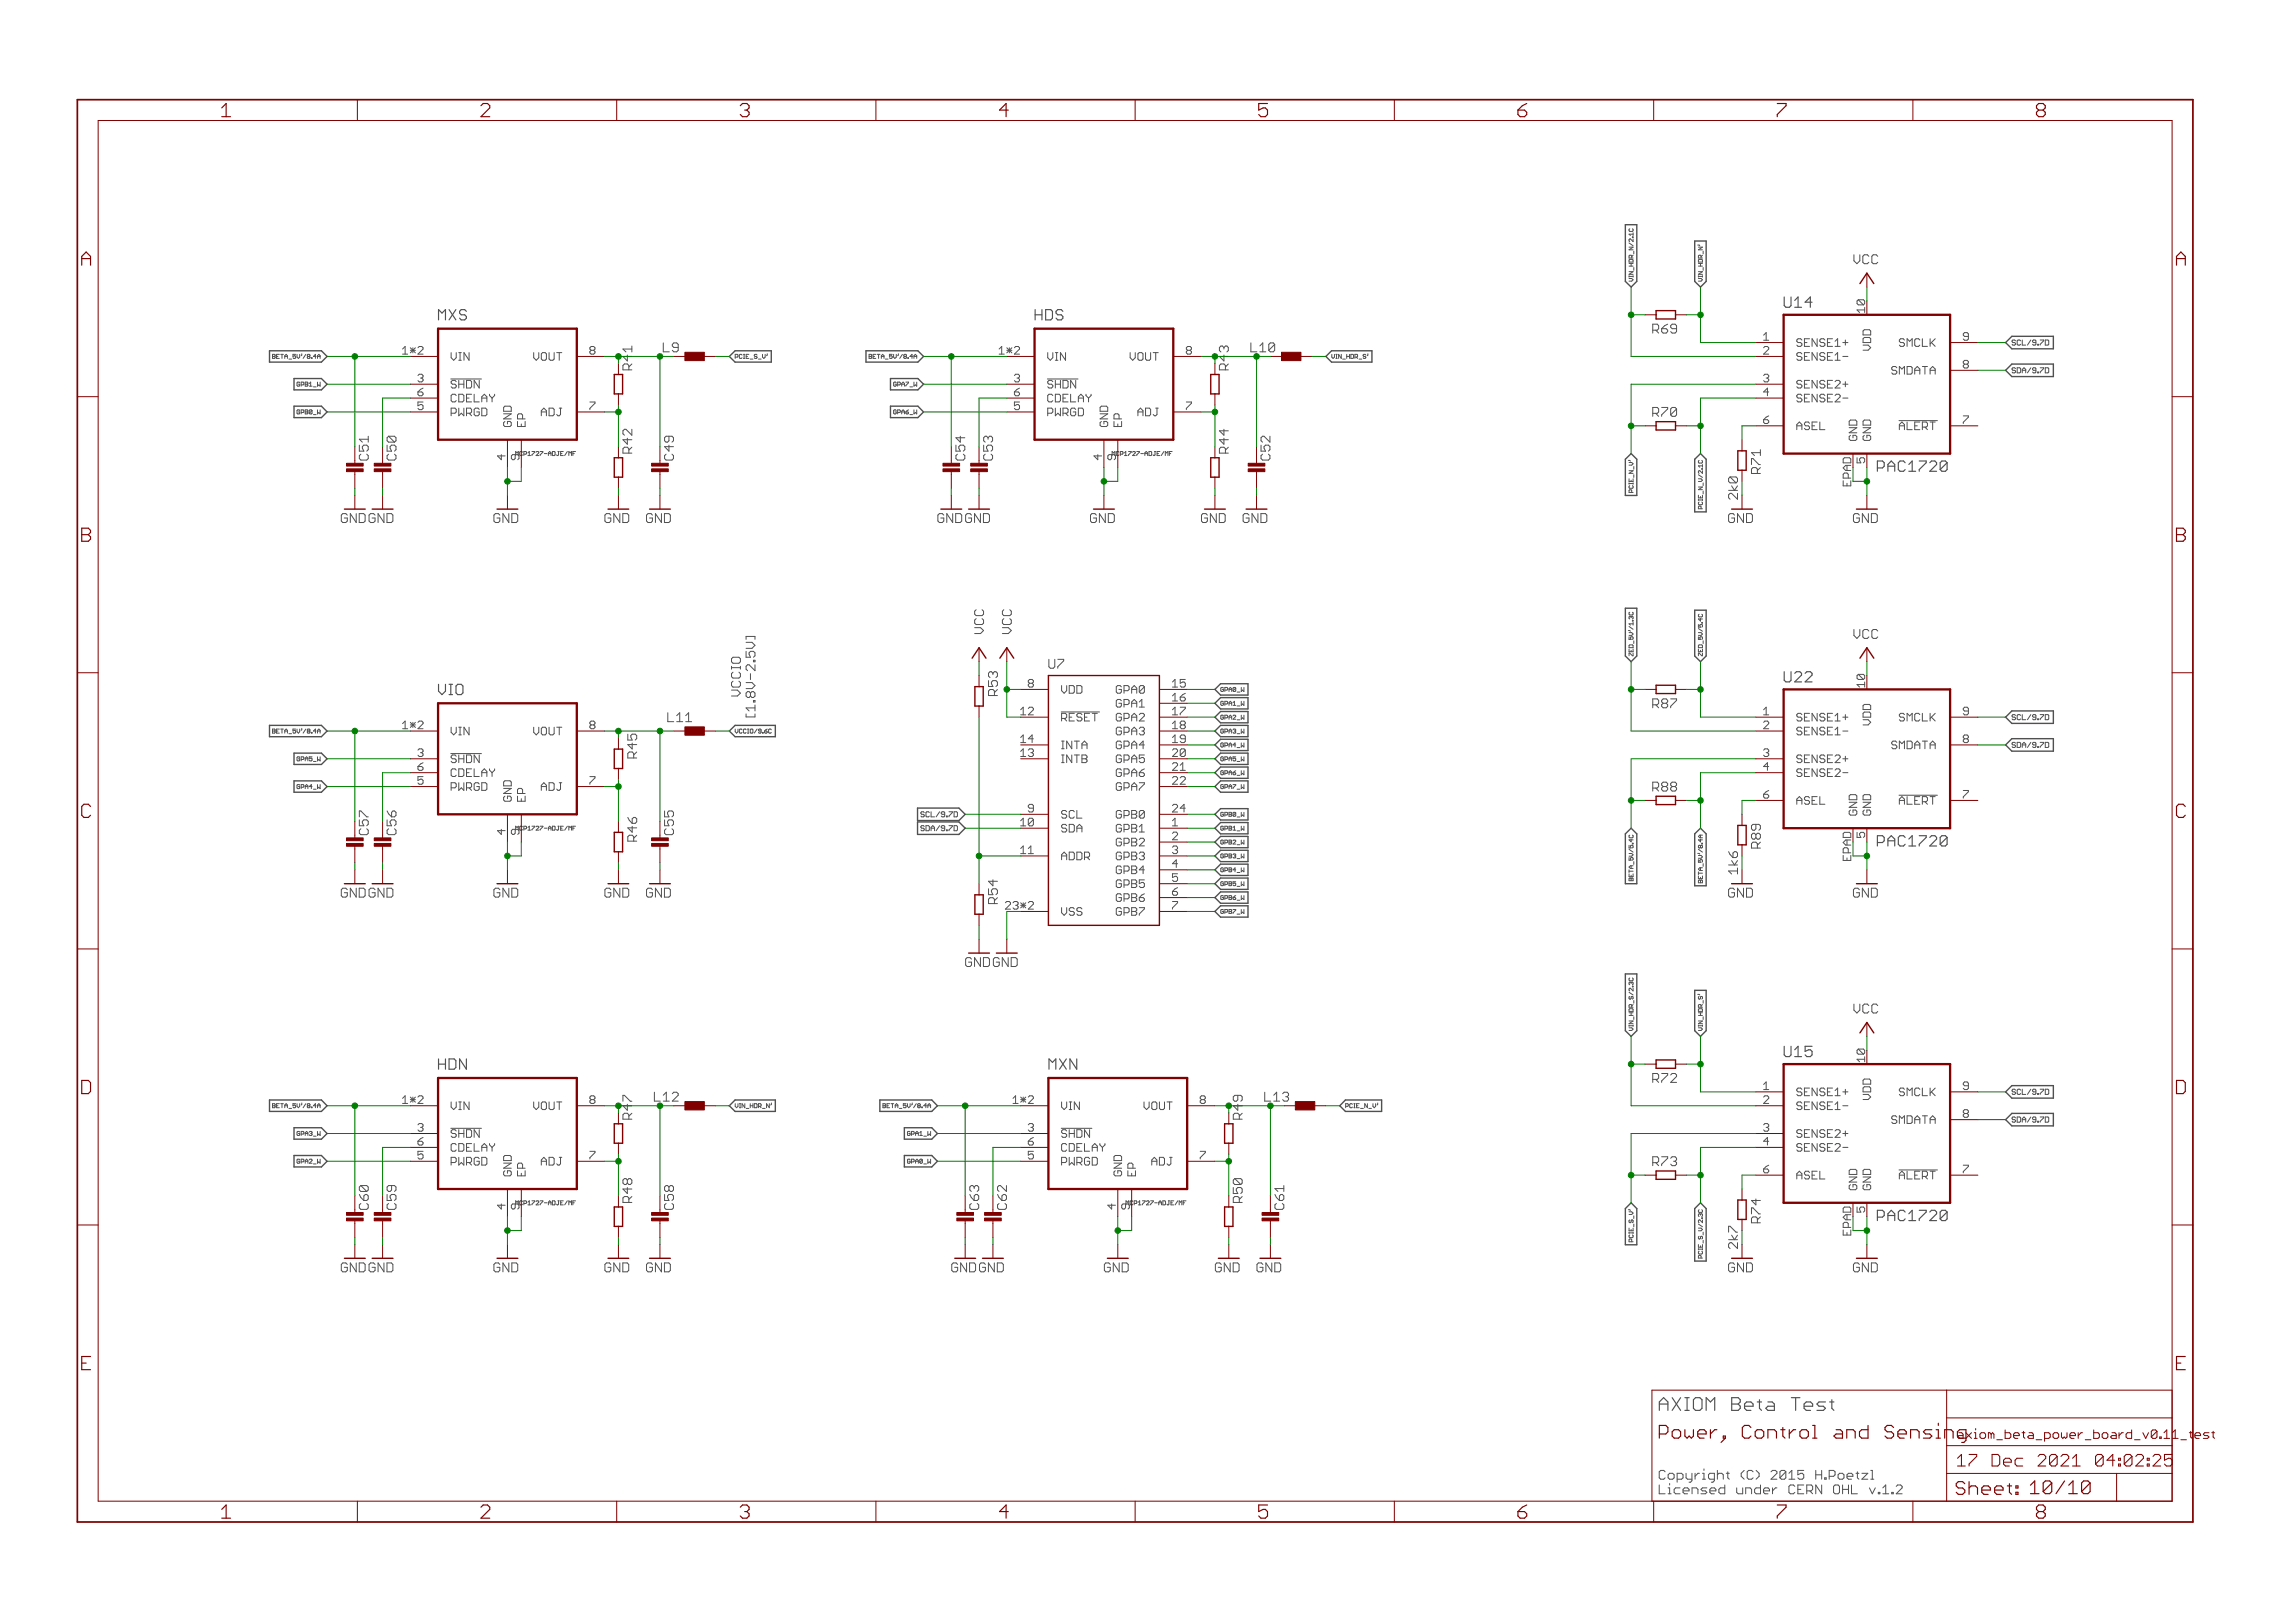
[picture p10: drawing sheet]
<svg xmlns="http://www.w3.org/2000/svg" width="420mm" height="297mm" viewBox="0 0 420 297" stroke-linecap="round" stroke-linejoin="round" font-family="sans-serif">
<defs><g id="words">
<g font-size="3.7" fill="#800000">
<text x="42" y="21.4">1</text>
<text x="89.5" y="21.4">2</text>
<text x="137" y="21.4">3</text>
<text x="184.4" y="21.4">4</text>
<text x="231.9" y="21.4">5</text>
<text x="279.3" y="21.4">6</text>
<text x="326.8" y="21.4">7</text>
<text x="374.3" y="21.4">8</text>
<text x="16.3" y="48.6">A</text>
<text x="399.8" y="48.6">A</text>
<text x="16.3" y="99.2">B</text>
<text x="399.8" y="99.2">B</text>
<text x="16.3" y="149.7">C</text>
<text x="399.8" y="149.7">C</text>
<text x="16.1" y="200.2">D</text>
<text x="399.6" y="200.2">D</text>
<text x="42" y="277.9">1</text>
<text x="89.5" y="277.9">2</text>
<text x="137" y="277.9">3</text>
<text x="184.4" y="277.9">4</text>
<text x="231.9" y="277.9">5</text>
<text x="279.3" y="277.9">6</text>
<text x="326.8" y="277.9">7</text>
<text x="374.3" y="277.9">8</text>
</g>
<text font-size="3.6" fill="#505050" x="305.2" y="258.2">AXIOM Beta Test</text>
<g font-size="3.6" fill="#800000">
<text x="305.2" y="263.3">Power, Control and Sensing</text>
<text x="359.5" y="273.6">Sheet: 10/10</text>
</g>
<g font-size="3.2" fill="#800000">
<text x="359.8" y="268.4">17 Dec 2021</text>
<text x="381.4" y="268.4">04:02:26</text>
</g>
<g font-size="2.9" fill="#505050">
<text x="81.7" y="58.6">MXS</text>
<text x="190.9" y="58.6">HDS</text>
<text x="328" y="56.3">U14</text>
<text x="345.2" y="86.4">PAC1720</text>
<text x="328" y="124.9">U22</text>
<text x="81.7" y="127.2">VIO</text>
<text x="345.2" y="154.9">PAC1720</text>
<text x="81.7" y="195.8">HDN</text>
<text x="193.4" y="195.8">MXN</text>
<text x="328" y="193.5">U15</text>
<text x="345.2" y="223.5">PAC1720</text>
</g>
<g font-size="2.5" fill="#505050">
<text x="340.7" y="48.3">VCC</text>
<text x="304" y="61">R69</text>
<text x="117.3" y="67.8" transform="rotate(-90 117.3 67.8)">R41</text>
<text x="226.5" y="67.8" transform="rotate(-90 226.5 67.8)">R43</text>
<text x="304" y="76.3">R70</text>
<text x="117.3" y="83" transform="rotate(-90 117.3 83)">R42</text>
<text x="226.5" y="83" transform="rotate(-90 226.5 83)">R44</text>
<text x="69" y="84.3" transform="rotate(-90 69 84.3)">C51</text>
<text x="74.1" y="84.3" transform="rotate(-90 74.1 84.3)">C50</text>
<text x="124.9" y="84.3" transform="rotate(-90 124.9 84.3)">C49</text>
<text x="178.2" y="84.3" transform="rotate(-90 178.2 84.3)">C54</text>
<text x="183.3" y="84.3" transform="rotate(-90 183.3 84.3)">C53</text>
<text x="234.1" y="84.3" transform="rotate(-90 234.1 84.3)">C52</text>
<text x="323.9" y="86.7" transform="rotate(-90 323.9 86.7)">R71</text>
<text x="91.9" y="95.7">GND</text>
<text x="112.2" y="95.7">GND</text>
<text x="119.8" y="95.7">GND</text>
<text x="201.1" y="95.7">GND</text>
<text x="221.4" y="95.7">GND</text>
<text x="229" y="95.7">GND</text>
<text x="317.9" y="95.7">GND</text>
<text x="340.7" y="95.7">GND</text>
<text x="181.6" y="116" transform="rotate(-90 181.6 116)">VCC</text>
<text x="186.7" y="116" transform="rotate(-90 186.7 116)">VCC</text>
<text x="340.7" y="116.9">VCC</text>
<text x="193.4" y="122.4">U7</text>
<text x="137.1" y="127.6" transform="rotate(-90 137.1 127.6)">VCCIO</text>
<text x="139.8" y="130.8" transform="rotate(-90 139.8 130.8)">[1.8V-2.5V]</text>
<text x="304" y="129.6">R87</text>
<text x="123.9" y="132.1">L11</text>
<text x="118.1" y="138.8" transform="rotate(-90 118.1 138.8)">R45</text>
<text x="304" y="144.8">R88</text>
<text x="69" y="152.8" transform="rotate(-90 69 152.8)">C57</text>
<text x="74.1" y="152.8" transform="rotate(-90 74.1 152.8)">C56</text>
<text x="118.1" y="154" transform="rotate(-90 118.1 154)">R46</text>
<text x="124.9" y="152.8" transform="rotate(-90 124.9 152.8)">C55</text>
<text x="323.9" y="155.3" transform="rotate(-90 323.9 155.3)">R89</text>
<text x="91.9" y="164.3">GND</text>
<text x="112.2" y="164.3">GND</text>
<text x="119.8" y="164.3">GND</text>
<text x="184.2" y="165.5" transform="rotate(-90 184.2 165.5)">R54</text>
<text x="317.9" y="164.3">GND</text>
<text x="340.7" y="164.3">GND</text>
<text x="340.7" y="185.5">VCC</text>
<text x="304" y="198.2">R72</text>
<text x="117.3" y="204.9" transform="rotate(-90 117.3 204.9)">R47</text>
<text x="229" y="204.9" transform="rotate(-90 229 204.9)">R49</text>
<text x="304" y="213.4">R73</text>
<text x="69" y="221.4" transform="rotate(-90 69 221.4)">C60</text>
<text x="74.1" y="221.4" transform="rotate(-90 74.1 221.4)">C59</text>
<text x="117.3" y="220.1" transform="rotate(-90 117.3 220.1)">R48</text>
<text x="124.9" y="221.4" transform="rotate(-90 124.9 221.4)">C58</text>
<text x="180.7" y="221.4" transform="rotate(-90 180.7 221.4)">C63</text>
<text x="185.8" y="221.4" transform="rotate(-90 185.8 221.4)">C62</text>
<text x="229" y="220.1" transform="rotate(-90 229 220.1)">R50</text>
<text x="236.6" y="221.4" transform="rotate(-90 236.6 221.4)">C61</text>
<text x="323.9" y="223.9" transform="rotate(-90 323.9 223.9)">R74</text>
<text x="91.9" y="232.8">GND</text>
<text x="112.2" y="232.8">GND</text>
<text x="119.8" y="232.8">GND</text>
<text x="203.6" y="232.8">GND</text>
<text x="223.9" y="232.8">GND</text>
<text x="231.5" y="232.8">GND</text>
<text x="317.9" y="232.8">GND</text>
<text x="340.7" y="232.8">GND</text>
<text x="305.2" y="270.8">Copyright (C) 2015 H.Poetzl</text>
<text x="305.2" y="273.5">Licensed under CERN OHL v.1.2</text>
</g>
<g font-size="2.5" fill="#800000">
<text x="123.2" y="64.5">L9</text>
<text x="230.8" y="64.5">L10</text>
<text x="63.9" y="95.7">GNDGND</text>
<text x="173.1" y="95.7">GNDGND</text>
<text x="63.9" y="164.3">GNDGND</text>
<text x="178.2" y="177">GNDGND</text>
<text x="121.6" y="201.6">L12</text>
<text x="233.3" y="201.6">L13</text>
<text x="63.9" y="232.8">GNDGND</text>
<text x="175.7" y="232.8">GNDGND</text>
</g>
<g font-size="2.5" fill="#008000">
<text x="319.7" y="91.4" transform="rotate(-90 319.7 91.4)">2k0</text>
<text x="184.2" y="127.4" transform="rotate(-90 184.2 127.4)">R53</text>
<text x="319.7" y="160" transform="rotate(-90 319.7 160)">1k6</text>
<text x="319.7" y="228.6" transform="rotate(-90 319.7 228.6)">2k7</text>
</g>
<g font-size="2.3" fill="#800000">
<text x="359.8" y="263.3">axiom_beta_power_board_v0.11</text>
<text x="397.8" y="263.3">_test</text>
</g>
<g font-size="2.1" fill="#800000">
<text x="342.9" y="57.3" transform="rotate(-90 342.9 57.3)">10</text>
<text x="342.9" y="125.8" transform="rotate(-90 342.9 125.8)">10</text>
<text x="342.9" y="194.4" transform="rotate(-90 342.9 194.4)">10</text>
</g>
<g font-size="2.1" fill="#505050">
<text x="75.6" y="64.9">1*2</text>
<text x="84" y="66">VIN</text>
<text x="98.7" y="66">VOUT</text>
<text x="184.8" y="64.9">1*2</text>
<text x="193.2" y="66">VIN</text>
<text x="207.9" y="66">VOUT</text>
<text x="330.4" y="66">SENSE1-</text>
<text x="330.4" y="63.5">SENSE1+</text>
<text x="344" y="64.7" transform="rotate(-90 344 64.7)">VDD</text>
<text x="348.9" y="63.5">SMCLK</text>
<text x="78" y="70">3</text>
<text x="84" y="71.1">SHDN</text>
<text x="187.2" y="70">3</text>
<text x="193.2" y="71.1">SHDN</text>
<text x="324.4" y="70">3</text>
<text x="330.4" y="71.1">SENSE2+</text>
<text x="347.1" y="68.5">SMDATA</text>
<text x="360.9" y="67.4">8</text>
<text x="78" y="75">5</text>
<text x="78" y="72.5">6</text>
<text x="84" y="76.2">PWRGD</text>
<text x="84" y="73.6">CDELAY</text>
<text x="101" y="76.2">ADJ</text>
<text x="187.2" y="75">5</text>
<text x="187.2" y="72.5">6</text>
<text x="193.2" y="76.2">PWRGD</text>
<text x="193.2" y="73.6">CDELAY</text>
<text x="210.2" y="76.2">ADJ</text>
<text x="330.4" y="73.6">SENSE2-</text>
<text x="95.2" y="78.1" transform="rotate(-90 95.2 78.1)">GND</text>
<text x="97.7" y="78.1" transform="rotate(-90 97.7 78.1)">EP</text>
<text x="204.4" y="78.1" transform="rotate(-90 204.4 78.1)">GND</text>
<text x="206.9" y="78.1" transform="rotate(-90 206.9 78.1)">EP</text>
<text x="330.4" y="78.7">ASEL</text>
<text x="341.5" y="80.7" transform="rotate(-90 341.5 80.7)">GND</text>
<text x="344" y="80.7" transform="rotate(-90 344 80.7)">GND</text>
<text x="349.4" y="78.7">ALERT</text>
<text x="94" y="84.2" transform="rotate(-90 94 84.2)">4</text>
<text x="96.6" y="84.2" transform="rotate(-90 96.6 84.2)">9</text>
<text x="203.2" y="84.2" transform="rotate(-90 203.2 84.2)">4</text>
<text x="205.8" y="84.2" transform="rotate(-90 205.8 84.2)">9</text>
<text x="340.4" y="89.1" transform="rotate(-90 340.4 89.1)">E</text>
<text x="342.9" y="84.7" transform="rotate(-90 342.9 84.7)">5</text>
<text x="216.1" y="125.8">15</text>
<text x="188.4" y="130.9">12</text>
<text x="195.8" y="126.9">VDD</text>
<text x="205.7" y="126.9">GPA0</text>
<text x="205.7" y="129.5">GPA1</text>
<text x="216.1" y="128.4">16</text>
<text x="216.1" y="130.9">17</text>
<text x="360.9" y="130.9">9</text>
<text x="75.6" y="133.4">1*2</text>
<text x="84" y="134.6">VIN</text>
<text x="98.7" y="134.6">VOUT</text>
<text x="109.4" y="133.4">8</text>
<text x="188.4" y="136">14</text>
<text x="195.8" y="132">RESET</text>
<text x="195.8" y="137.1">INTA</text>
<text x="205.7" y="132">GPA2</text>
<text x="205.7" y="134.6">GPA3</text>
<text x="205.7" y="137.1">GPA4</text>
<text x="216.1" y="133.4">18</text>
<text x="216.1" y="136">19</text>
<text x="330.4" y="134.6">SENSE1-</text>
<text x="330.4" y="132">SENSE1+</text>
<text x="344" y="133.3" transform="rotate(-90 344 133.3)">VDD</text>
<text x="347.1" y="137.1">SMDATA</text>
<text x="348.9" y="132">SMCLK</text>
<text x="84" y="139.6">SHDN</text>
<text x="84" y="142.2">CDELAY</text>
<text x="188.4" y="138.5">13</text>
<text x="195.8" y="139.6">INTB</text>
<text x="205.7" y="139.6">GPA5</text>
<text x="205.7" y="142.2">GPA6</text>
<text x="216.1" y="138.5">20</text>
<text x="216.1" y="141.1">21</text>
<text x="216.1" y="143.6">22</text>
<text x="330.4" y="139.6">SENSE2+</text>
<text x="330.4" y="142.2">SENSE2-</text>
<text x="84" y="144.7">PWRGD</text>
<text x="95.2" y="146.7" transform="rotate(-90 95.2 146.7)">GND</text>
<text x="97.7" y="146.7" transform="rotate(-90 97.7 146.7)">EP</text>
<text x="101" y="144.7">ADJ</text>
<text x="189.8" y="148.7">9</text>
<text x="195.8" y="149.8">SCL</text>
<text x="205.7" y="149.8">GPB0</text>
<text x="205.7" y="144.7">GPA7</text>
<text x="216.1" y="148.7">24</text>
<text x="330.4" y="147.3">ASEL</text>
<text x="341.5" y="149.2" transform="rotate(-90 341.5 149.2)">GND</text>
<text x="344" y="149.2" transform="rotate(-90 344 149.2)">GND</text>
<text x="349.4" y="147.3">ALERT</text>
<text x="94" y="152.7" transform="rotate(-90 94 152.7)">4</text>
<text x="96.6" y="152.7" transform="rotate(-90 96.6 152.7)">9</text>
<text x="188.4" y="151.2">10</text>
<text x="195.8" y="152.3">SDA</text>
<text x="205.7" y="152.3">GPB1</text>
<text x="205.7" y="154.9">GPB2</text>
<text x="342.9" y="153.3" transform="rotate(-90 342.9 153.3)">5</text>
<text x="188.4" y="156.3">11</text>
<text x="195.8" y="157.4">ADDR</text>
<text x="205.7" y="157.4">GPB3</text>
<text x="205.7" y="160">GPB4</text>
<text x="340.4" y="157.7" transform="rotate(-90 340.4 157.7)">E</text>
<text x="186" y="166.5">23*2</text>
<text x="195.8" y="167.6">VSS</text>
<text x="205.7" y="162.5">GPB5</text>
<text x="205.7" y="165">GPB6</text>
<text x="205.7" y="167.6">GPB7</text>
<text x="75.6" y="202">1*2</text>
<text x="84" y="203.1">VIN</text>
<text x="98.7" y="203.1">VOUT</text>
<text x="187.3" y="202">1*2</text>
<text x="195.8" y="203.1">VIN</text>
<text x="210.5" y="203.1">VOUT</text>
<text x="330.4" y="203.1">SENSE1-</text>
<text x="330.4" y="200.6">SENSE1+</text>
<text x="344" y="201.8" transform="rotate(-90 344 201.8)">VDD</text>
<text x="348.9" y="200.6">SMCLK</text>
<text x="84" y="208.2">SHDN</text>
<text x="195.8" y="208.2">SHDN</text>
<text x="330.4" y="208.2">SENSE2+</text>
<text x="347.1" y="205.7">SMDATA</text>
<text x="78" y="212.2">5</text>
<text x="84" y="213.3">PWRGD</text>
<text x="84" y="210.7">CDELAY</text>
<text x="95.2" y="215.3" transform="rotate(-90 95.2 215.3)">GND</text>
<text x="97.7" y="215.3" transform="rotate(-90 97.7 215.3)">EP</text>
<text x="101" y="213.3">ADJ</text>
<text x="189.8" y="212.2">5</text>
<text x="195.8" y="213.3">PWRGD</text>
<text x="195.8" y="210.7">CDELAY</text>
<text x="206.9" y="215.3" transform="rotate(-90 206.9 215.3)">GND</text>
<text x="209.4" y="215.3" transform="rotate(-90 209.4 215.3)">EP</text>
<text x="212.8" y="213.3">ADJ</text>
<text x="330.4" y="215.8">ASEL</text>
<text x="330.4" y="210.7">SENSE2-</text>
<text x="349.4" y="215.8">ALERT</text>
<text x="94" y="221.3" transform="rotate(-90 94 221.3)">4</text>
<text x="96.6" y="221.3" transform="rotate(-90 96.6 221.3)">9</text>
<text x="205.8" y="221.3" transform="rotate(-90 205.8 221.3)">4</text>
<text x="208.3" y="221.3" transform="rotate(-90 208.3 221.3)">9</text>
<text x="341.5" y="217.8" transform="rotate(-90 341.5 217.8)">GND</text>
<text x="342.9" y="221.9" transform="rotate(-90 342.9 221.9)">5</text>
<text x="344" y="217.8" transform="rotate(-90 344 217.8)">GND</text>
<text x="340.4" y="226.3" transform="rotate(-90 340.4 226.3)">E</text>
</g>
<g font-size="2.1" fill="#008000">
<text x="340.4" y="87.8" transform="rotate(-90 340.4 87.8)">PAD</text>
<text x="340.4" y="156.3" transform="rotate(-90 340.4 156.3)">PAD</text>
<text x="340.4" y="224.9" transform="rotate(-90 340.4 224.9)">PAD</text>
</g>
<g font-size="1.4" fill="#505050">
<text x="369.8" y="63.2">SCL/9.7D</text>
<text x="369.8" y="68.3">SDA/9.7D</text>
<text x="369.8" y="131.8">SCL/9.7D</text>
<text x="369.8" y="136.8">SDA/9.7D</text>
<text x="170.5" y="149.5">SCL/9.7D</text>
<text x="170.2" y="152.1">SDA/9.7D</text>
<text x="369.8" y="200.3">SCL/9.7D</text>
<text x="369.8" y="205.4">SDA/9.7D</text>
</g>
<g font-size="1.1" fill="#505050">
<text x="52" y="65.6">BETA_5V'/8.4A</text>
<text x="136.1" y="65.6">PCIE_S_V</text>
<text x="161.2" y="65.6">BETA_5V'/8.4A</text>
<text x="245.3" y="65.6">VIN_HDR_S'</text>
<text x="55.6" y="70.7">GPB1_W</text>
<text x="164.8" y="70.7">GPA7_W</text>
<text x="55.6" y="75.8">GPB0_W</text>
<text x="164.8" y="75.8">GPA6_W</text>
<text x="96.6" y="83.4">MCP1727-ADJE/MF</text>
<text x="205.8" y="83.4">MCP1727-ADJE/MF</text>
<text x="225" y="126.6">GPA0_</text>
<text x="225" y="129.1">GPA1_</text>
<text x="225" y="131.7">GPA2_</text>
<text x="52" y="134.2">BETA_5V'/8.4A</text>
<text x="136.1" y="134.2">VCCIO/9.6C</text>
<text x="225" y="134.2">GPA3_</text>
<text x="225" y="136.7">GPA4_</text>
<text x="55.6" y="139.3">GPA5_W</text>
<text x="225" y="139.3">GPA5_</text>
<text x="225" y="141.8">GPA6_</text>
<text x="55.6" y="144.4">GPA4_W</text>
<text x="225" y="144.4">GPA7_</text>
<text x="225" y="149.4">GPB0_</text>
<text x="96.6" y="152">MCP1727-ADJE/MF</text>
<text x="225" y="152">GPB1_</text>
<text x="225" y="154.5">GPB2_</text>
<text x="225" y="157.1">GPB3_</text>
<text x="225" y="159.6">GPB4_</text>
<text x="225" y="162.1">GPB5_</text>
<text x="225" y="164.7">GPB6_</text>
<text x="225" y="167.2">GPB7_</text>
<text x="52" y="202.8">BETA_5V'/8.4A</text>
<text x="136.1" y="202.8">VIN_HDR_N'</text>
<text x="163.7" y="202.8">BETA_5V'/8.4A</text>
<text x="247.8" y="202.8">PCIE_N_V</text>
<text x="55.6" y="207.8">GPA3_W</text>
<text x="167.3" y="207.8">GPA1_W</text>
<text x="55.6" y="212.9">GPA2_W</text>
<text x="167.3" y="212.9">GPA0_W</text>
<text x="96.6" y="220.5">MCP1727-ADJE/MF</text>
<text x="208.3" y="220.5">MCP1727-ADJE/MF</text>
</g>
</g></defs>
<g fill="none" stroke="#505050" stroke-width=".21">
<path d="M81.6 56.7l-.7 .6-.6-.6v1.8M189.5 56.7v1.8M189.5 57.6h1.3M326.6 54.4v1.5l.4 .3h.6M343.7 85.6h.9M344.6 84.4h-.9v1.9M80.3 125.2v1.3l.6 .6M326.6 122.9v1.6l.4 .3h.6M343.7 154.2h.9M344.6 153h-.9v1.8M80.3 193.8v1.9M80.3 194.8h1.3"/>
<path d="M193.3 193.8l-.6 .6-.7-.6v1.9M326.6 191.5v1.6l.4 .3h.6M343.7 222.8h.9M344.6 221.5h-.9v1.9M303.8 257h1.6M304.6 255.8l-.8 .8v1.5"/>
</g>
<g fill="none" stroke="#505050" stroke-width=".18">
<path d="M298.2 50.5v.2M298.2 51h.5l.3 .2-.3 .3h-.5M298.2 50.6h.8M298.2 49.7h.8l-.8 .5h.8M298.2 48.7h.8M298.2 48.2h.8M298.2 45.2h.8l-.8 .5h.8M298.2 44.5l.8 .5M298.4 41.9l-.2 .1 .2 .4h.5l.1-.2-.1-.3M298.4 47.5h.5l.1 .5h-.8zM298.6 48.2v.5M298.7 47.2v-.4l-.3-.1-.2 .1v.4h.8"/>
<path d="M298.9 43.3l.1 .2zM299 43.7v.5l-.5-.5-.3 .2 .2 .3M299 42.6v.5M299 50.5v.2M299 46.7l-.3 .3M299 42.9h-.8l.3 .2M299.1 46v.5M299.1 49v.5M303.4 59.3h-.8v1.7M310.8 44.9l.4 .1M310.9 47.6l.2-.1h.5l.1 .5h-.8zM310.9 50.5v.2"/>
<path d="M310.9 51h.5l.3 .2-.3 .3h-.5M310.9 50.6h.8M310.9 49.7h.8l-.8 .5h.8M310.9 48.7h.8M310.9 48.2h.8M310.9 45.2h.8l-.8 .5h.8M311.3 48.2v.5M311.4 47.2v-.4l-.3-.1-.2 .1v.4h.8M311.7 50.5v.2M311.7 46.7l-.3 .3M311.8 46v.5M311.8 49v.5"/>
<path d="M339.4 46.6v1.1l.6 .6M340.2 54.9l.9 .9h-.9l-.2-.2v-.5zM340.2 54.9h.9M341.4 56.7h-1.4l.4 .5M49.9 65.2h.4M49.9 64.9h.4l.1 .1-.1 .6h-.4zM50.6 65.2h.3M51.1 64.9h-.5v.7h.5M51.4 64.9h.5M51.6 64.9v.7M54.9 70.1l-.1-.2-.4 .2v.4l.1 .2 .4-.2v-.2h-.3M54.9 75.1l-.1-.1-.4 .1v.5l.1 .2 .4-.2v-.2h-.3"/>
<path d="M55.1 75.5h.4M55.1 70.4h.4M55.5 69.9h-.4v.8M55.5 75h-.4v.8M71.1 79.8h1.1M73.7 63.9l.5-.5v1.4M73.7 64.8h.9M76.5 69.7l.3 .2h.4l.2-.2M76.5 68.7l.3-.2h.4l.2 .2M76.5 71.7v.5l.3 .2h.4l.2-.2M76.5 74.7l.3 .3h.4l.2-.3M76.5 71.7h.7l.2 .3"/>
<path d="M77 69.2h.2M77.2 69.2l.2 .2M77.4 69l-.2 .2M77.4 73.6h-.9v.7l.5-.3h.2l.2 .3M77.4 71l-.4 .3-.5 .4M82.5 69.4h5.6M82.6 64.5v1l.5 .4 .4-.4M82.6 70.8l.2 .2h.5l.2-.2M83.5 69.8l-.2-.2h-.5l-.2 .2v.3l.2 .2h.5l.2 .2M83.5 72.4l-.2-.2h-.5l-.2 .2v.9l.2 .3h.5l.2-.3M83.5 74.9l-.2-.2h-.7v1.4M83.5 75.4l-.2 .2h-.7"/>
<path d="M92.2 75.7h1.4l-1.4 1h1.4M92.2 75.3h1.4M92.4 77.1l-.2 .3v.4l.2 .3h1M92.4 74.3h1M94.7 78.1h1.4M94.7 76.7h1.4M97.7 64.5v1l.5 .4M99.1 76.1v-.9l.5-.5 .4 .5v.9M99.1 75.4h.9M108 73.6h.9v.2l-.9 .9v.3M108.2 64.1l-.2 .2v.3l.2 .2h.5l.2-.2v-.3l-.2-.2M108.2 64.1l-.2-.2v-.3l.2-.2h.5l.2 .2v.3l-.2 .2"/>
<path d="M108.2 64.1h.5M114.6 78.6h-.3l-.3 .2v.6l.3 .3M114.9 66.6h-.6l-.3 .3v.8h1.7M115.7 65.2h-1.7l.9 .9M115.7 63.9h-1.7l.6 .5M121.4 62.8v1.6h1.1M123 79.8h-1.1l-.2 .3v.6l.2 .2h.3M134.6 65.4h.4l.1-.4-.1-.1h-.4v.7M135.8 65l-.1-.1-.3 .1v.5l.1 .1 .3-.1M159.1 65.2h.4M159.1 64.9l.5 .1-.1 .2 .1 .3-.1 .1h-.4zM159.9 65.2h.2"/>
<path d="M160.3 64.9h-.4v.7h.4M160.6 64.9h.5M160.8 64.9v.7M164.1 70.1l-.1-.2-.4 .2v.4l.4 .2 .1-.4h-.3M164.1 75.1l-.1-.1-.4 .1v.5l.4 .2 .1-.4h-.3M164.3 75.5h.4M164.3 70.4h.4M164.7 75h-.4v.8M164.7 69.9h-.4v.8M180.6 79.8h-.2l-.3 .3v.6l.3 .2M182.9 64.8h1M182.9 63.9l.5-.5v1.4"/>
<path d="M185.7 68.7l.2-.2h.5l.2 .2M185.7 69.7l.2 .2h.5l.2-.2M185.7 74.7l.2 .3h.5l.2-.3M185.7 71.7v.5l.2 .2h.5l.2-.2M185.7 71.7h.7l.2 .3M186.2 69.2h.2M186.4 69.2l.2 .2M186.6 73.6h-.9v.7l.5-.3h.2l.2 .3M186.6 69l-.2 .2M186.6 71l-.4 .3-.5 .4M191.7 69.4h5.7M191.8 70.8l.2 .2h.5l.2-.2"/>
<path d="M191.8 64.5v1l.5 .4 .4-.4M192.7 69.8l-.2-.2h-.5l-.2 .2v.3l.2 .2h.5l.2 .2M192.7 74.9l-.2-.2h-.7v1.4M192.7 75.4l-.2 .2h-.7M192.7 72.4l-.2-.2h-.5l-.2 .2v.9l.2 .3h.5l.2-.3M201.4 75.7h1.4l-1.4 1h1.4M201.4 75.3h1.4M201.6 77.1l-.2 .3v.4l.2 .3h1M201.6 74.3h1M203.9 78.1h1.4M203.9 76.7h1.4M206.9 64.5v1l.5 .4"/>
<path d="M208.3 75.4h1M208.3 76.1v-.9l.5-.5 .5 .5v.9M217.2 73.6h.9v.2l-.9 .9v.3M217.4 64.1l-.2 .2v.3l.2 .2h.5l.2-.2v-.3l-.2-.2M217.4 64.1l-.2-.2v-.3l.2-.2h.5l.2 .2v.3l-.2 .2M217.4 64.1h.5M223.8 63.3h-.3l-.3 .3v.6l.3 .2M224.1 66.6h-.6l-.3 .3v.8h1.7M224.9 65.2h-1.7l.9 .9M224.9 78.8h-1.7l.9 .9M229 62.8v1.6h1.1M231.4 79.8h-.3l-.2 .3v.6l.2 .2"/>
<path d="M243.8 64.9v.5l.3 .2 .2-.2v-.5M244.6 64.9h.2M244.6 65.6h.2M244.7 64.9v.7M302.6 60.4h.8M302.6 75.6h.8M303.1 60.4l.6 .6M303.1 75.6l.6 .6M303.4 74.6h-.8v1.6M322.9 63.6l.2-.2h.5l.2 .2v.3l-.9 .9h.9M322.9 68.7l.2-.2h.5l.2 .2M322.9 69.7l.2 .2h.5l.2-.2"/>
<path d="M322.9 62.3h.9M322.9 76.8h.7l.2 .2v.3l-.2 .2h-.5l-.2-.2zM322.9 61.3l.4-.4v1.4M323.3 69.2h.3M323.6 69.2l.2 .2M323.8 71.7h-.9l.7-.7v1.4M323.8 76.1l-.5 .2-.4 .5M323.8 69l-.2 .2M329 70.8l.2 .2h.4l.3-.2M329 73.3l.2 .3h.4l.3-.3M329 63.2l.2 .2h.4l.3-.2M329 77.9h.9"/>
<path d="M329 65.7l.2 .2h.4l.3-.2M329.9 69.8l-.3-.2h-.4l-.2 .2v.3l.2 .2h.4l.3 .2M329.9 72.4l-.3-.2h-.4l-.2 .2v.2l.2 .3h.4l.3 .2M329.9 64.8l-.3-.3h-.4l-.2 .3v.2l.2 .2h.4l.3 .3M329.9 62.2l-.3-.2h-.4l-.2 .2v.3l.2 .2h.4l.3 .2M329.9 77.7l-.5-.5-.4 .5v.9M338.5 78.3h1.4l-1.4 .9h1.4M338.8 79.7l-.3 .2v.5l.3 .2h.9M339.7 76.9h-.9l-.3 .2v.7h1.4M341.1 64.1h.9M341.1 63.2h.9M341.1 62.7h1.4"/>
<path d="M341.1 78.3h1.4l-1.4 .9h1.4M341.1 77.8h1.4M342.2 61.8h-.9l-.2 .2M342.2 60.3h-.9l-.2 .3v.7h1.4M346.3 68.2l.3 .3M346.6 67.1l-.3 .2v.2l.3 .3M347.7 77h7M347.7 78.6v-.9l.5-.5 .5 .5v.9M347.7 63.2l.3 .2h.4M347.7 77.9h1M348.4 62h-.4l-.3 .2v.3l.3 .2h.4M359.4 76.1h1v.2l-1 1v.2"/>
<path d="M359.7 66.7l-.3 .2v.2l.3 .3h.4l.3-.3M359.7 66.7h.4M360.1 66.7l.3 .2M360.4 61.6h-.7l-.3-.3v-.2l.3-.2h.4l.3 .2v.9l-.3 .3h-.4l-.3-.3M360.4 66.2l-.3-.2h-.4l-.3 .2v.2l.3 .3M360.4 66.4l-.3 .3M369 62.4l-.2-.2h-.3l-.1 .3 .1 .2h.3l.2 .3-.2 .2h-.3l-.1-.2M369 67.5l-.2-.2h-.3l-.1 .3 .1 .2h.3l.2 .3-.2 .1h-.3l-.1-.1M369.5 62.2l-.2 .2v.6l.2 .2M369.8 67.3h-.5v.9h.5M63 94.8h.6M63.3 94h-.5l-.3 .3v1.1l.3 .2h.5"/>
<path d="M65.8 81.5v1.1h.8M66.1 83.1l-.3 .3v.5l.3 .3h1M67.4 80.4h-1.6l.5 .5M70.9 80.1l.2-.3 1.1 1.1h-1.1l-.2-.2zM70.9 81.5v1.1h.8M71.1 83.1l-.2 .3v.5l.2 .3h1.1M91 94.8h.5M91.2 94h-.5l-.3 .3v1.1l.3 .2h.5M92.5 83.4h-1.4l.7 .7M111.3 94.8h.5M111.6 94h-.6l-.3 .3v1.1l.3 .2h.6M114.9 81.9h-.6l-.3 .2v.8h1.7"/>
<path d="M115.7 80.5h-1.7l.9 .8M118.4 95.4l.2 .2h.6M118.9 94.8h.5M119.2 94h-.6l-.2 .3M121.9 83.1l-.2 .3v.5l.2 .3h1.1M123.3 81.7h-1.6l.8 .9M172.2 94.8h.6M172.5 94h-.5l-.3 .3v1.1l.3 .2h.5M175 81.5v1.1h.8M175.3 83.1l-.3 .3v.5l.3 .3h1.1M176.6 80.1h-1.6l.8 .8M180.1 81.5v1.1h.8"/>
<path d="M180.4 83.1l-.3 .3v.5l.3 .3h1M200.2 94.8h.5M200.4 94h-.5l-.3 .3v1.1l.3 .2h.5M201.7 83.4h-1.4l.7 .7M220.5 94.8h.5M220.8 94h-.6l-.2 .3v1.1l.2 .2h.6M224.1 81.9h-.6l-.3 .2v.8h1.7M224.9 80.5h-1.7l.9 .8M227.6 95.4l.2 .2h.6M228.1 94.8h.6M228.4 94h-.6l-.2 .3M230.9 81.5v1.1h.8"/>
<path d="M231.1 83.1l-.2 .3v.5l.2 .3h1.1M298.1 84.3l.4 .1M298.2 86.1h.8l-.8 .5h.8M298.2 87.6v.5h.8v-.5M298.2 88.4v.2M298.2 88.5h.8M298.2 84.6h.5l.3 .3-.3 .2h-.5M298.4 88.9l-.2 .1 .2 .4 .6-.1-.1-.4M298.6 87.9v.2M298.7 90.1l-.1-.5-.4 .1v.4h.8M299 88.4v.2M299.1 85.4v.5"/>
<path d="M299.1 86.9v.5M310.9 90.6v.5h.8v-.5M310.9 91.4v.2M310.9 87.6h.5l.3 .3-.3 .2h-.5M310.9 91.5h.8M310.9 89.1h.8l-.8 .5h.8M310.9 86.9l.8 .5M311.1 84.3l-.2 .1 .2 .4 .6-.2-.1-.3M311.1 91.9l-.2 .1 .2 .4h.5l.1-.2-.1-.3M311.3 90.9v.2M311.4 93.1v-.3l-.3-.2-.2 .5h.8M311.6 85.8l.1 .1z"/>
<path d="M311.7 85v.5M311.7 86.1v.5l-.5-.5-.3 .2 .2 .3M311.7 91.4v.2M311.7 85.3h-.8l.3 .2M311.8 88.4v.5M311.8 89.9v.5M316.5 87.6l.2-.3 1.1 1.1h-1.1l-.2-.3zM316.5 89.7h1.6M316.7 87.3h1.1M317 94.8h.5M317 90.3h-.3l-.2 .3v.5l.2 .3M317.3 94h-.6l-.2 .3v1.1l.2 .2h.6"/>
<path d="M320.7 85v-1.1h.2l1.1 1.1M321.5 85.6h-.6l-.2 .3v.8h1.6M322.3 82.8h-1.6l.5 .6M337.4 88v.9h1.4M338.1 86.6h-.4l-.3 .2v.7h1.4M338.6 83.8h-.9l-.3 .2v.7h1.4M338.8 85.2h-.9l-.5 .4 .5 .5h.9M339.9 94.8h.5M340.1 94h-.5l-.3 .3v1.1l.3 .2h.5M136.6 118.7h1.1M136.6 117.6h1.1M138.2 116.5h-1.6v.5"/>
<path d="M178.4 116h1.1M178.4 114.9h1.1M178.7 113.2l-.3 .3v.5l.3 .3h1.1M178.7 111.6l-.3 .3v.5l.3 .3h1.1M183.5 116h1.1M183.5 114.9h1.1M183.8 113.2l-.3 .3v.5l.3 .3h1.1M183.8 111.6l-.3 .3v.5l.3 .3h1.1M298.1 115.4l.4 .1M298.2 116.5v.5h.4l-.1-.2 .1-.3 .4 .1-.1 .4M298.2 118.2l.2-.2h.5l.1 .2v.3h-.8zM298.2 118.8v.5h.8v-.5"/>
<path d="M298.2 115.8h.5l.3 .2-.3 .3h-.5M298.2 114.7l.8 .5M298.4 112.1l-.2 .1 .2 .3h.5l.1-.1-.1-.3M298.6 112.9l-.1-.1-.3 .1 .2 .4M298.6 112.9l.1-.1 .3 .1-.1 .4M298.6 112.9v.2M298.6 119v.3M298.9 113.5l.1 .2zM299 119.5v.5l-.6-.5h-.2v.5M299 113.9v.5M299 114.2h-.8l.3 .2M299.1 117.3v.5"/>
<path d="M310.9 114.3v.5h.4l-.1-.3 .1-.2 .4 .1-.1 .4M310.9 116.5v.5h.4l-.1-.2 .1-.3 .4 .1-.1 .4M310.9 118.2l.2-.2h.5l.1 .2v.3h-.8zM310.9 118.8v.5h.8v-.5M310.9 115.8h.5l.3 .2-.3 .3h-.5M310.9 115l.8 .5M311.1 112.4l-.2 .1 .2 .4 .6-.1-.1-.4M311.3 113.2v.5l-.4-.4h.8M311.3 119v.3M311.6 113.9l.1 .1zM311.7 119.5v.5l-.6-.5h-.2v.5M311.8 117.3v.5"/>
<path d="M339.4 115.2v1.1l.6 .5M49.9 133.8h.4M49.9 133.4h.4l.1 .2-.1 .6h-.4zM50.6 133.8h.3M51.1 133.4h-.5v.8h.5M51.4 133.4h.5M51.6 133.4v.8M54.9 138.6l-.1-.1-.4 .1v.5l.1 .2 .4-.2v-.2h-.3M55.1 139h.4M55.5 138.5h-.4v.8M73.7 132.4l.5-.4v1.4M73.7 133.4h.9"/>
<path d="M76.5 137.3l.3-.2h.4l.2 .2v.2l-.2 .3M77 137.8h.2M77.2 137.8l.2 .2v.2l-.2 .3h-.4l-.3-.3M77.4 139.6l-.4 .2-.5 .5M82.5 137.9h5.6M82.6 133.1v.9l.5 .5 .4-.5M82.6 139.3l.2 .3h.5l.2-.3M83.5 138.4l-.2-.2h-.5l-.2 .2v.2l.2 .3h.5l.2 .2M97.7 133.1v.9l.5 .5M108.2 132.7l-.2 .2v.2l.2 .3h.5l.2-.3M108.2 132.7h.5M108.7 132.7l.2 .2"/>
<path d="M108.9 132.2l-.2-.2h-.5l-.2 .2v.2l.2 .3M108.9 132.4l-.2 .3M114.9 134.4v1h.8M115.7 137.6h-.5l-.3 .3v.8h1.7M116.6 136.3h-1.7l.8 .8M122.3 130.5v1.6h1M133.9 127.4h1.1M133.9 126.3h1.1M133.9 121.9v.6M133.9 122.2h1.7M134.2 124.7l-.3 .2v.6l.3 .3h1.1M134.2 123l-.3 .3v.5l.3 .3h1.1"/>
<path d="M134.6 133.4v.5l.3 .3 .2-.3v-.5M135.3 120.3h-1.1l-.3 .3v.5l.3 .3h1.1M135.7 133.4l-.3 .2v.4l.3 .2M136.6 130.7v.5h1.6M138.2 129.6h-1.6l.5 .5M181 124.6v1h.8M181.5 122.9h-.2l-.3 .3v.5l.3 .3M181.8 126.2h-.5l-.3 .3v.8h1.6M186.9 135l.4-.5v1.4M186.9 138.5h.9M186.9 129.9l.4-.5v1.4M186.9 137.5l.4-.4v1.4"/>
<path d="M186.9 130.8h.9M186.9 135.9h.9M188.5 125.1l-.2 .2v.2l.2 .3h.5l.2-.3v-.2l-.2-.2M188.5 125.1l-.2-.3v-.2l.2-.2h.5l.2 .2v.2l-.2 .3M188.5 125.1h.5M192 120.7v1.3l.3 .3h.5M194.3 130.3h7M194.4 138.2h.4M194.4 139.6h.4M194.4 137h.4M194.4 125.5v.9l.4 .5 .5-.5M194.4 135.6h.4"/>
<path d="M194.6 135.6v1.4M194.6 138.2v1.4M194.8 131.5l.5 .5M195.3 130.8l-.2-.2h-.7v1.4M195.3 131.3l-.2 .2h-.7M204.8 138.9h.5M204.8 126.2h.5M204.8 128.7h.5M204.8 131.3h.5M204.8 133.8h.5M204.8 136.3h.5M205.1 138.2h-.5l-.2 .2v.9l.2 .3h.5"/>
<path d="M205.1 135.6h-.5l-.2 .3v.9l.2 .2h.5M205.1 130.6h-.5l-.2 .2v.9l.2 .3h.5M205.1 125.5h-.5l-.2 .2v.9l.2 .3h.5M205.1 128h-.5l-.2 .2v1l.2 .2h.5M205.1 133.1h-.5l-.2 .2v1l.2 .2h.5M214.7 125.8h.9M214.7 133.4h.9M214.7 139.8l.2-.2h.4l.3 .2M214.7 137.3l.2-.2h.4l.3 .2M214.7 130.8h.9M214.7 135.9h.9M214.7 124.8l.4-.4v1.4"/>
<path d="M214.7 127.4l.4-.5v1.4M214.7 129.9l.4-.5v1.4M214.7 132.4l.4-.4v1.4M214.7 135l.4-.5v1.4M214.7 128.3h.9M215.6 137.5l-.9 1h.9M224 131l-.1-.1-.4 .1v.5l.1 .1 .4-.1v-.2h-.2M224 138.6l-.1-.1-.4 .1v.5l.1 .2 .4-.2v-.2h-.2M224 128.5l-.1-.1-.4 .1v.5l.1 .1 .4-.1v-.3h-.2M224 136.1l-.1-.1-.4 .1v.5l.1 .1 .4-.1v-.3h-.2M224 125.9l-.1-.1-.4 .1v.5l.1 .2 .4-.2v-.2h-.2M224 133.6l-.1-.2-.4 .2v.4l.1 .2 .4-.2v-.2h-.2"/>
<path d="M224.7 126.2l-.1 .1h-.4M224.7 128.5l-.1-.1h-.4v.7M224.7 133.6l-.1-.2h-.4v.8M224.7 133.8l-.1 .1h-.4M224.7 125.9l-.1-.1h-.4v.8M224.7 131l-.1-.1h-.4v.7M224.7 136.1l-.1-.1h-.4v.7M224.7 138.6l-.1-.1h-.4v.8M224.7 128.7l-.1 .1h-.4M224.7 131.3l-.1 .1h-.4M224.7 136.3l-.1 .2h-.4M224.7 138.9l-.1 .1h-.4"/>
<path d="M302.6 129h.8M303.1 129l.6 .5M303.4 127.9h-.8v1.6M322.9 132.2l.2-.2h.5l.2 .2v.2l-.9 1h.9M322.9 137.3l.2-.2h.5l.2 .2v.2l-.2 .3M322.9 130.8h.9M322.9 129.9l.4-.5v1.4M323.3 137.8h.3M323.6 137.8l.2 .2v.2l-.2 .3h-.5l-.2-.3M329 139.3l.2 .3h.4l.3-.3M329 131.7l.2 .3h.4l.3-.3M329 134.3l.2 .2h.4l.3-.2"/>
<path d="M329.9 138.4l-.3-.2h-.4l-.2 .2v.2l.2 .3h.4l.3 .2M329.9 130.8l-.3-.2h-.4l-.2 .2v.2l.2 .3h.4l.3 .2M329.9 133.3l-.3-.2h-.4l-.2 .2v.3l.2 .2h.4l.3 .2M340 123.7l.2-.3 .9 1h-.9l-.2-.3zM340.2 123.4h.9M341.1 132.7h.9M341.1 131.3h1.4M341.1 131.7h.9M341.4 125.3h-1.4l.4 .5M342.2 130.3h-.9l-.2 .3M342.2 128.9h-.9l-.2 .3v.7h1.4M346.3 136.8l.3 .2"/>
<path d="M346.6 135.6l-.3 .3v.2l.3 .2M347.7 131.7l.3 .3h.4M348.4 130.6h-.4l-.3 .2v.2l.3 .3h.4M359.4 130.6l.3 .2h.4l.3-.2M359.7 135.2l-.3 .2v.3l.3 .2h.4l.3-.2v-.3l-.3-.2M359.7 135.2l-.3-.2v-.3l.3-.2h.4l.3 .2v.3l-.3 .2M359.7 135.2h.4M360.4 129.7l-.3-.3h-.4l-.3 .3v.2l.3 .2h.7M369 130.9l-.2-.1h-.3l-.1 .3 .1 .2h.3l.2 .3-.2 .1h-.3l-.1-.1M369 136l-.2-.1h-.3l-.1 .3 .1 .1h.3l.2 .4-.2 .1h-.3l-.1-.1M369.5 130.8l-.2 .1v.7l.2 .1M369.8 135.9h-.5v.9h.5"/>
<path d="M54.9 143.7l-.1-.1-.4 .1v.5l.1 .1 .4-.1v-.2h-.3M55.1 144.1h.4M55.5 143.6h-.4v.7M65.8 149.5v-1.1h.3l1 1.1M65.8 150.1v1h.8M66.1 151.7l-.3 .3v.5l.3 .3h1M70.9 150.1v1h.8M70.9 148.4l.2 .5 .6 .6M71.1 151.7l-.2 .3v.5l.2 .3h1.1M76.5 140.3h.7l.2 .2v.3l-.2 .2h-.4l-.3-.2zM77.4 142.1h-.9v.7l.5-.2h.2l.2 .2v.5l-.2 .2h-.4l-.3-.2M83.5 140.9l-.2-.2h-.5l-.2 .2v1l.2 .2h.5l.2-.2"/>
<path d="M83.5 143.5l-.2-.2h-.7v1.4M83.5 144l-.2 .2h-.7M92.2 144.3h1.4l-1.4 .9h1.4M92.2 143.8h1.4M92.4 145.7l-.2 .2v.5l.2 .2h1M92.4 142.9h1M92.5 152h-1.4l.7 .7M94.7 146.6h1.4M94.7 145.2h1.4M99.1 144.7v-1l.5-.4 .4 .4v1M99.1 144h.9M108 142.1h.9v.3l-.9 .9v.2"/>
<path d="M114.9 149.6l.3 .5 .5 .6M115.7 152.9h-.5l-.3 .2v.8h1.7M116.6 151.5h-1.7l.8 .8M121.7 148.4v1.1h.8M121.7 150.1v1h.8M121.9 151.7l-.2 .3v.5l.2 .3h1.1M169.2 151.3l-.1-.2h-.4l-.1 .2 .1 .3h.4l.1 .1-.1 .3h-.4l-.1-.1M169.2 148.7l-.1-.1h-.4l-.1 .1 .1 .3h.4l.1 .2-.1 .3h-.4l-.1-.1M170 151.1h-.5v.9h.5M170.1 148.7l-.1-.1h-.3l-.2 .1v.7l.2 .1h.3l.1-.1M186.9 155.3l.4-.5v1.4M186.9 151.2h.9"/>
<path d="M186.9 150.2l.4-.4v1.4M186.9 156.2h.9M188.3 148.4l.2 .2h.5l.2-.2M189.2 147.4l-.2-.2h-.5l-.2 .2v.3l.2 .2h.7M194.4 149.5l.2 .2h.5l.2-.2M194.4 152l.2 .3h.5l.2-.3M194.4 156.7h.9M195.3 148.6l-.2-.3h-.5l-.2 .3v.2l.2 .2h.5l.2 .3M195.3 151.1l-.2-.2h-.5l-.2 .2v.2l.2 .3h.5l.2 .2M195.3 156.4l-.5-.4-.4 .4v1M204.8 144h.5M204.8 149h.5"/>
<path d="M204.8 151.6h.5M204.8 156.7h.5M204.8 154.1h.5M204.8 159.2h.5M204.8 141.4h.5M205.1 143.3h-.5l-.2 .2v.9l.2 .3h.5M205.1 140.7h-.5l-.2 .2v1l.2 .2h.5M205.1 148.3h-.5l-.2 .3v.9l.2 .2h.5M205.1 150.9h-.5l-.2 .2v.9l.2 .3h.5M205.1 153.4h-.5l-.2 .2v1l.2 .2h.5M205.1 156h-.5l-.2 .2v.9l.2 .3h.5M205.1 158.5h-.5l-.2 .2v1l.2 .2h.5"/>
<path d="M214.7 142.4l.2-.3h.4l.3 .3M214.7 151.2h.9M214.7 147.4l.2-.2h.4l.3 .2M214.7 152.5l.2-.2h.4l.3 .2v.3l-.9 .9h.9M214.7 150.2l.4-.4v1.4M214.7 155.1l.2-.3h.4l.3 .3v.2l-.3 .2M215.1 155.5h.2M215.3 155.5l.3 .3v.2l-.3 .2h-.4l-.2-.2M215.6 142.6l-.9 .9h.9M215.6 140.1l-.9 .9h.9M215.6 147.7l-.9 .9h.9M215.6 159.9h-.9v.7l.4-.2h.2l.3 .2v.5l-.3 .2h-.4l-.2-.2"/>
<path d="M215.6 158.1h-.9l.6-.7v1.4M224 143.7l-.1-.1-.4 .1v.5l.1 .1 .4-.1v-.2h-.2M224 148.8l-.1-.1-.4 .1v.5l.1 .1 .4-.1v-.3h-.2M224 151.3l-.1-.1-.4 .1v.5l.1 .1 .4-.1v-.2h-.2M224 156.4l-.1-.1-.4 .1v.5l.1 .1 .4-.1v-.2h-.2M224 153.9l-.1-.1-.4 .1v.5l.1 .1 .4-.1v-.3h-.2M224 158.9l-.1-.1-.4 .1v.5l.1 .2 .4-.2v-.2h-.2M224 141.2l-.1-.1-.4 .1v.5l.1 .1 .4-.1v-.3h-.2M224.7 149l-.1 .2h-.4M224.7 153.9l-.5-.1v.7M224.7 141.2l-.1-.1h-.4v.7M224.7 143.7l-.5-.1v.7"/>
<path d="M224.7 148.8l-.5-.1v.7M224.7 151.3l-.5-.1v.7M224.7 156.4l-.5-.1v.7M224.7 158.9l-.5-.1v.8M224.7 144l-.1 .1h-.4M224.7 141.4l-.1 .1h-.4M224.7 151.6l-.1 .1h-.4M224.7 154.1l-.1 .1h-.4M224.7 156.7l-.1 .1h-.4M224.7 159.2l-.1 .1h-.4M298.2 156.2h.5l.3 .2-.3 .3h-.5M298.2 154.7v.5h.4l-.1-.2 .1-.3 .4 .1-.1 .4"/>
<path d="M298.2 157v.4h.4l-.1-.2 .1-.2 .4 .1-.1 .3M298.2 159.2v.5M298.2 159.9v.5h.8v-.5M298.2 159.4h.8M298.2 155.4l.8 .6M298.4 152.8l-.2 .2 .2 .3h.5l.1-.1-.1-.4M298.6 153.6v.5l-.4-.4h.8M298.6 158.5v.4M298.9 154.3l.1 .2zM299 158.5h-.5l-.3 .2 .3 .2h.5M299.1 157.7v.5M302.6 144.2h.8"/>
<path d="M303.1 144.2l.6 .6M303.4 143.2h-.8v1.6M310.8 156.2l.4 .1M310.9 157.3v.5h.4l-.1-.2 .1-.3 .4 .2-.1 .3M310.9 159.6v.5M310.9 159.8h.8M310.9 156.6h.5l.3 .2-.3 .3h-.5M310.9 155.4l.8 .6M311.3 153.6v.5l-.4-.4h.8M311.3 154.8l-.1-.1-.3 .1 .2 .4 .2-.1M311.3 154.8l.1-.1 .3 .1-.1 .4-.3-.1M311.3 152.8v.5"/>
<path d="M311.3 154.8v.3M311.3 158.8v.5M311.6 154.3l.1 .2zM311.7 158.8h-.5l-.3 .3 .3 .2h.5M311.7 152.8h-.5l-.3 .3 .3 .2h.5M311.8 158.1v.5M316.5 158.3h1.6M316.5 155.9l.2 .5 .6 .6M318.1 159.4h-1.6l.5 .6M321.2 152.5h-.3l-.2 .3v.5l.2 .3h.3M321.5 154.1h-.6l-.2 .3v.8h1.6M322 150.9h-1.1l-.2 .2v.6l.2 .3h.3"/>
<path d="M322.9 145.4h.7l.2 .2v.2l-.2 .3h-.5l-.2-.3zM323.8 140.3h-.9l.7-.7v1.4M323.8 144.7l-.5 .2-.4 .5M329 141.9l.2 .2h.4l.3-.2M329 146.5h.9M329.9 140.9l-.3-.2h-.4l-.2 .2v.3l.2 .2h.4l.3 .2M329.9 146.3l-.5-.5-.4 .5v.9M337.4 156.5v1h1.4M338.1 155.2h-.4l-.3 .2v.7h1.4M338.5 146.8h1.4l-1.4 1h1.4M338.6 152.3h-.9l-.3 .3v.7h1.4M338.8 148.3l-.3 .2v.4l.3 .3h.9"/>
<path d="M338.8 153.7h-.9l-.5 .5 .5 .5h.9M339.7 145.4h-.9l-.3 .3v.7h1.4M341.1 146.8h1.4l-1.4 1h1.4M341.1 146.4h1.4M347.7 145.5h7M347.7 147.2v-.9l.5-.5 .5 .5v.9M347.7 146.5h1M359.4 144.7h1v.2l-1 .9v.3M63 163.4h.6M63.3 162.6h-.5l-.3 .2v1.1l.3 .3h.5M91 163.4h.5M91.2 162.6h-.5l-.3 .2v1.1l.3 .3h.5"/>
<path d="M111.3 163.4h.5M111.6 162.6h-.6l-.3 .2v1.1l.3 .3h.6M118.4 163.9l.2 .3h.6M118.9 163.4h.5M119.2 162.6h-.6l-.2 .2M177.3 176.1h.6M177.6 175.3h-.5l-.3 .2v1.1l.3 .3h.5M181 162.7v1h.8M181.8 164.3h-.5l-.3 .3v.8h1.6M182.6 161.3h-1.6l.8 .8M185 165.5l-.9 .9h.9M194.4 166.1v.9l.4 .5 .5-.5"/>
<path d="M204.8 161.7h.5M204.8 164.3h.5M204.8 166.8h.5M205.1 161h-.5l-.2 .3v.9l.2 .2h.5M205.1 163.6h-.5l-.2 .2v.9l.2 .3h.5M205.1 166.1h-.5l-.2 .2v1l.2 .2h.5M214.7 163.2h.6l.3 .2v.2l-.3 .3h-.4l-.2-.3zM214.7 165h.9v.2l-.9 1v.2M215.6 162.5l-.5 .2-.4 .5M224 161.5l-.1-.1-.4 .1v.5l.1 .1 .4-.1v-.3h-.2M224 164l-.1-.1-.4 .1v.5l.1 .1 .4-.1v-.2h-.2M224 166.6l-.1-.1-.4 .1v.5l.1 .1 .4-.1v-.3h-.2"/>
<path d="M224.7 161.7l-.1 .2h-.4M224.7 161.5l-.5-.1v.7M224.7 164l-.5-.1v.7M224.7 166.6l-.5-.1v.7M224.7 164.3l-.1 .1h-.4M224.7 166.8l-.1 .1h-.4M298.2 160.8l.2-.1 .2 .1 .3-.1 .1 .5h-.8zM298.4 179l-.2 .1 .2 .4h.5l.1-.1-.1-.4M298.6 179.9l.1-.2 .3 .2-.1 .3M298.6 179.9l-.1-.2-.3 .2 .2 .3M298.6 160.2v.2M298.6 160.8v.4"/>
<path d="M298.6 179.9v.1M310.9 160.3v.5h.8v-.5M311.1 161.1l.2 .1 .3-.1 .1 .1v.4h-.8v-.4zM311.3 160.6v.2M311.3 161.2v.4M317 163.4h.5M317.3 162.6h-.6l-.2 .2v1.1l.2 .3h.6M339.9 163.4h.5M340.1 162.6h-.5l-.3 .2v1.1l.3 .3h.5M119.8 199.9v1.6h1.1M231.5 199.9v1.6h1.1M298.2 184.7l.7-.1 .1 .1v.4h-.8z"/>
<path d="M298.2 187.6v.2M298.2 188.1h.5l.3 .2-.3 .3h-.5M298.2 187.7h.8M298.2 186.9h.8l-.8 .4h.8M298.2 185.8h.8M298.2 185.4h.8M298.2 181.6l.8 .5M298.4 182.4l-.2 .1 .2 .4 .2-.2 .1-.3 .3 .1-.1 .4M298.6 185.4v.4M298.7 184.3l-.1-.4-.4 .1v.3h.8M298.9 180.5l.1 .1zM299 180.9v.5l-.5-.5-.3 .1 .2 .4"/>
<path d="M299 187.6v.2M299 183.9l-.3 .2M299.1 183.1v.5M299.1 186.1v.5M302.6 197.5h.8M303.1 197.5l.6 .6M303.4 196.5h-.8v1.6M310.8 182l.4 .1M310.9 188.1h.5l.3 .2-.3 .3h-.5M310.9 184.7l.7-.1 .1 .1v.4h-.8zM310.9 187.7h.8M310.9 187.6v.2"/>
<path d="M310.9 186.9h.8l-.8 .4h.8M310.9 185.8h.8M310.9 185.4h.8M311.1 182.4l-.2 .1 .2 .4 .2-.2 .1-.3 .3 .1-.1 .4M311.3 185.4v.4M311.4 184.3v-.3l-.3-.1-.2 .4h.8M311.7 187.6v.2M311.7 183.9l-.3 .2M311.8 183.1v.5M311.8 186.1v.5M322.9 198.5l.4-.5v1.4M322.9 199.4h.9"/>
<path d="M329.9 199.4l-.3-.3h-.4l-.2 .3v.2l.2 .2h.4l.3 .3M339.4 183.8v1.1l.6 .5M340 192.2l.2-.2 .9 .9h-.9l-.2-.2zM340.2 192h.9M341.1 199.8h1.4M341.4 193.9h-1.4l.4 .4M342.2 197.5h-.9l-.2 .2v.7h1.4M342.2 198.9h-.9l-.2 .2M348.4 199.1h-.4l-.3 .3v.2l.3 .2h.4M360.4 198.7h-.7l-.3-.2v-.3l.3-.2h.4l.3 .2v1l-.3 .2h-.4l-.3-.2M369 199.5l-.2-.2h-.3l-.1 .4 .1 .1h.3l.2 .3-.2 .2h-.3l-.1-.2M369.5 199.3l-.2 .2v.6l.2 .2"/>
<path d="M49.9 202.4h.4M49.9 202h.4l.1 .1-.1 .6h-.4zM50.6 202.4h.3M51.1 202h-.5v.7h.5M51.4 202h.5M51.6 202v.7M54.9 207.2l-.1-.1-.4 .1v.5l.1 .1 .4-.1v-.2h-.3M54.9 212.3l-.1-.1-.4 .1v.5l.1 .1 .4-.1v-.3h-.3M55.1 212.6h.4M55.1 207.6h.4M55.5 212.2h-.4v.7M55.5 207.1h-.4v.7"/>
<path d="M65.8 217.3l.3-.3 1 1.1h-1l-.3-.3zM65.8 218.6l.3 .6 .5 .5M66.1 217h1M70.9 218.6v1.1h.8M72.2 217h-1.1l-.2 .3v.5l.2 .3h.3M73.7 201l.5-.4v1.4M73.7 202h.9M76.5 208.9h.7l.2 .2v.2l-.2 .3h-.4l-.3-.3zM76.5 205.9l.3-.3h.4l.2 .3v.2l-.2 .2M76.5 211.9l.3 .2h.4l.2-.2M77 206.3h.2M77.2 206.3l.2 .3v.2l-.2 .2h-.4l-.3-.2"/>
<path d="M77.4 210.7h-.9v.7l.5-.2h.2l.2 .2M77.4 208.2l-.4 .2-.5 .5M82.5 206.5h5.6M82.6 201.7v.9l.5 .5 .4-.5M82.6 207.9l.2 .3h.5l.2-.3M83.5 207l-.2-.2h-.5l-.2 .2v.2l.2 .3h.5l.2 .2M83.5 209.5l-.2-.2h-.5l-.2 .2v1l.2 .2h.5l.2-.2M83.5 212.1l-.2-.3h-.7v1.4M83.5 212.5l-.2 .3h-.7M92.2 212.9h1.4l-1.4 .9h1.4M92.2 212.4h1.4M92.4 214.3l-.2 .2v.5l.2 .2h1"/>
<path d="M92.4 211.5h1M94.7 215.2h1.4M94.7 213.8h1.4M97.7 201.7v.9l.5 .5M99.1 213.2v-.9l.5-.5 .4 .5v.9M99.1 212.5h.9M108 210.7h.9v.2l-.9 1v.2M108.2 201.3l-.2-.3v-.2l.2-.2h.5l.2 .2v.2l-.2 .3M108.2 201.3l-.2 .2v.2l.2 .3h.5l.2-.3v-.2l-.2-.2M108.2 201.3h.5M114 201.5v-1h.3l1.1 1M114.6 215.7h-.3l-.3 .3v.5l.3 .3h.3"/>
<path d="M114.9 203.8h-.6l-.3 .2v.8h1.7M114.9 219h-.6l-.3 .2v.9h1.7M115.7 202.4h-1.7l.9 .8M115.7 217.6h-1.7l.9 .8M121.7 218.6v1.1h.8M122.2 217h-.3l-.2 .3v.5l.2 .3h.3M134.6 202v.5l.3 .2 .2-.2v-.5M135.4 202.7h.2M135.4 202h.2M135.5 202v.7M161.6 202.4h.4M161.6 202l.5 .1-.1 .3 .1 .2-.1 .1h-.4z"/>
<path d="M162.4 202.4h.2M162.9 202h-.5v.7h.5M163.1 202h.5M163.4 202v.7M166.6 207.2l-.1-.1-.4 .1 .1 .6 .4-.1v-.2h-.2M166.6 212.3l-.1-.1-.4 .1 .1 .6 .4-.1v-.3h-.2M166.9 212.6h.3M166.9 207.6h.3M167.2 212.2h-.3v.7M167.2 207.1h-.3v.7M177.5 218.6l.3 .6 .6 .5M178.1 217h-.3l-.3 .3v.5l.3 .3"/>
<path d="M182.6 218.6l.3 .6 .5 .5M183.2 217h-.3l-.3 .3v.5l.3 .3M185.5 202h.9M185.5 201l.4-.4v1.4M188.3 205.9l.2-.3h.5l.2 .3v.2l-.2 .2M188.3 211.9l.2 .2h.5l.2-.2M188.3 208.9h.7l.2 .2v.2l-.2 .3h-.5l-.2-.3zM188.7 206.3h.3M189 206.3l.2 .3v.2l-.2 .2h-.5l-.2-.2M189.2 210.7h-.9v.7l.4-.2h.3l.2 .2M189.2 208.2l-.5 .2-.4 .5M194.3 206.5h5.6"/>
<path d="M194.4 207.9l.2 .3h.5l.2-.3M194.4 201.7v.9l.4 .5 .5-.5M195.3 207l-.2-.2h-.5l-.2 .2v.2l.2 .3h.5l.2 .2M195.3 212.1l-.2-.3h-.7v1.4M195.3 212.5l-.2 .3h-.7M195.3 209.5l-.2-.2h-.5l-.2 .2v1l.2 .2h.5l.2-.2M203.9 212.9h1.4l-1.4 .9h1.4M203.9 212.4h1.4M204.2 214.3l-.3 .2v.5l.3 .2h.9M204.2 211.5h.9M206.5 215.2h1.4M206.5 213.8h1.4"/>
<path d="M209.4 201.7v.9l.5 .5M210.9 212.5h.9M210.9 213.2v-.9l.4-.5 .5 .5v.9M219.7 210.7h1v.2l-1 1v.2M220 201.3l-.3 .2v.2l.3 .3h.4l.3-.3v-.2l-.3-.2M220 201.3l-.3-.3v-.2l.3-.2h.4l.3 .2v.2l-.3 .3M220 201.3h.4M225.8 216l.3-.3 1.1 1.1h-1.1l-.3-.3zM225.8 217.3v1.1h.8M226.1 215.7h1.1M226.6 203.8h-.5l-.3 .2v.8h1.6M226.6 219h-.5l-.3 .2v.9h1.6"/>
<path d="M227.2 200.5h-1.1l-.3 .2v.6l.3 .2h.2M227.4 202.4h-1.6l.8 .8M233.4 218.6l.3 .6 .5 .5M235 217.5h-1.6l.6 .6M246.4 202.5h.3l.1-.4-.4-.1v.7M247.6 202.1l-.1-.1-.4 .1v.5l.1 .1 .4-.1M302.6 212.8h.8M303.1 212.8l.6 .5M303.4 211.7h-.8v1.6M322.3 219.7h-1.6l.8 .8M322.9 200.8l.2-.2h.5l.2 .2v.2l-.9 1h.9M322.9 205.9l.2-.3h.5l.2 .3v.2l-.2 .2"/>
<path d="M322.9 214h.7l.2 .2v.2l-.2 .3h-.5l-.2-.3zM323.3 206.3h.3M323.6 206.3l.2 .3v.2l-.2 .2h-.5l-.2-.2M323.8 208.9h-.9l.7-.7v1.4M323.8 213.3l-.5 .2-.4 .5M329 207.9l.2 .3h.4l.3-.3M329 210.5l.2 .2h.4l.3-.2M329 200.3l.2 .2h.4l.3-.2M329 215.1h.9M329 202.8l.2 .3h.4l.3-.3M329.9 214.8l-.5-.4-.4 .4v1M329.9 207l-.3-.2h-.4l-.2 .2v.2l.2 .3h.4l.3 .2"/>
<path d="M329.9 209.5l-.3-.2h-.4l-.2 .2v.3l.2 .2h.4l.3 .2M329.9 201.9l-.3-.2h-.4l-.2 .2v.2l.2 .3h.4l.3 .2M338.5 215.4h1.4l-1.4 .9h1.4M338.8 216.8l-.3 .2v.5l.3 .2h.9M339.7 214h-.9l-.3 .2v.7h1.4M341.1 201.2h.9M341.1 200.3h.9M341.1 215.4h1.4l-1.4 .9h1.4M341.1 214.9h1.4M346.3 205.4l.3 .2M346.6 204.2l-.3 .2v.3l.3 .2M347.7 214.1h7"/>
<path d="M347.7 215.8v-1l.5-.4 .5 .4v1M347.7 200.3l.3 .2h.4M347.7 215.1h1M359.4 213.3h1v.2l-1 .9v.3M359.7 203.8l-.3-.2v-.3l.3-.2h.4l.3 .2v.3l-.3 .2M359.7 203.8l-.3 .2v.3l.3 .2h.4l.3-.2v-.3l-.3-.2M359.7 203.8h.4M369 204.6l-.2-.2h-.3l-.1 .3 .1 .2h.3l.2 .3-.2 .2h-.3l-.1-.2M369.8 204.4h-.5v1h.5M63 231.9h.6M63.3 231.1h-.5l-.3 .3v1.1l.3 .3h.5M66.1 220.3l-.3 .2v.6l.3 .2h1"/>
<path d="M71.1 220.3l-.2 .2v.6l.2 .2h1.1M91 231.9h.5M91.2 231.1h-.5l-.3 .3v1.1l.3 .3h.5M92.5 220.6h-1.4l.7 .7M111.3 231.9h.5M111.6 231.1h-.6l-.3 .3v1.1l.3 .3h.6M118.4 232.5l.2 .3h.6M118.9 231.9h.5M119.2 231.1h-.6l-.2 .3M121.9 220.3l-.2 .2v.6l.2 .2h1.1M174.8 231.9h.5M175 231.1h-.5l-.3 .3v1.1l.3 .3h.5"/>
<path d="M177.8 220.3l-.3 .2v.6l.3 .2h1.1M182.9 220.3l-.3 .2v.6l.3 .2h1.1M202.7 231.9h.6M203 231.1h-.6l-.2 .3v1.1l.2 .3h.6M204.2 220.6h-1.4l.7 .7M223 231.9h.6M223.3 231.1h-.5l-.3 .3v1.1l.3 .3h.5M230.1 232.5l.3 .3h.5M230.7 231.9h.5M230.9 231.1h-.5l-.3 .3M233.7 220.3l-.3 .2v.6l.3 .2h1.1M298.1 221.4l.4 .1"/>
<path d="M298.2 224.8v.5h.8v-.5M298.2 225.5v.3M298.2 225.6h.8M298.2 221.8h.5l.3 .2-.3 .3h-.5M298.4 223.3l-.2 .3 .3 .2 .1-.4 .3-.1 .1 .1-.1 .4M298.4 226l-.2 .1 .2 .4h.5l.1-.1-.1-.4M298.6 225v.3M298.7 227.3v-.4l-.3-.1-.2 .1v.4h.8M299 225.5v.3M299.1 222.5v.5M299.1 224v.5M310.9 224.8h.5l.3 .2-.3 .3h-.5"/>
<path d="M310.9 227.8v.5h.8v-.5M310.9 228.5v.2M310.9 228.6h.8M310.9 224l.8 .5M311.1 226.3l-.2 .1 .2 .4 .2-.2 .1-.3 .3 .1-.1 .4M311.1 221.4l-.2 .1 .2 .4h.5l.1-.1-.1-.4M311.1 229l-.2 .1 .2 .4h.5l.1-.1-.1-.4M311.3 222.3l.1-.2 .3 .2-.1 .4M311.3 222.3l-.1-.2-.3 .2 .2 .4M311.3 222.3v.1M311.3 228v.3M311.4 230.3v-.4l-.3-.1-.2 .5h.8"/>
<path d="M311.6 222.9l.1 .1zM311.7 223.3v.5l-.5-.5-.3 .1 .2 .4M311.7 228.5v.2M311.8 225.5v.5M311.8 227v.5M316.5 225.5v-1.1h.2l1.1 1.1M316.5 226.9h1.6M317 231.9h.5M317 227.4h-.3l-.2 .3v.5l.2 .3M317.3 231.1h-.6l-.2 .3v1.1l.2 .3h.6M320.7 222.2v-1.1h.2l1.1 1.1M321.5 222.7h-.6l-.2 .3v.8h1.6"/>
<path d="M337.4 225.1v.9h1.4M338.1 223.7h-.4l-.3 .2v.7h1.4M338.6 220.9h-.9l-.3 .2v.7h1.4M338.8 222.3h-.9l-.5 .5 .5 .4h.9M339.9 231.9h.5M340.1 231.1h-.5l-.3 .3v1.1l.3 .3h.5M303.8 271.8v1.6h1M304.6 269.1h-.6l-.2 .3v1.1l.2 .2h.6M340.9 269.6h1l-1 1.1M342.5 269.1h.3v1.6M346.3 273.1h.3v.3h-.3zM347.2 272l.2-.2h.6l.2 .2v.3l-1 1.1h1"/>
</g>
<g fill="none" stroke="#505050" stroke-width=".25">
<path d="M297.6 41.1h2.1v10.4l-1.1 1-1-1zM310.3 44.1h2.1v7.4l-1.1 1-1-1zM59.9 65.2l-1.1-1h-9.5v2.1h9.5M59.9 70.3l-1.1-1h-5v2.1h5M59.9 75.4l-1.1-1.1h-5v2.1h5M133.5 65.2l1.1-1h6.6v2.1h-6.6zM169.1 65.2l-1.1-1h-9.5v2.1h9.5M169.1 75.4l-1.1-1.1h-5v2.1h5M169.1 70.3l-1.1-1h-5v2.1h5M243.8 64.2h7.4v2.1h-7.4l-1.1-1.1zM367.2 62.7l1.1-1.1h7.6v2.2h-7.6zM367.2 67.8l1.1-1.2h7.6v2.3h-7.6z"/>
<path d="M297.6 84.1l1-1.1 1.1 1.1v6.6h-2.1zM310.3 84.1l1-1.1 1.1 1.1v9.6h-2.1zM297.6 111.3h2.1v8.8l-1.1 1-1-1zM310.3 111.7h2.1v8.4l-1.1 1-1-1zM59.9 133.8l-1.1-1h-9.5v2h9.5M59.9 138.9l-1.1-1.1h-5v2.1h5M133.5 133.8l1.1-1h7.3v2h-7.3zM223.5 132.8h5v2h-5l-1.1-1zM223.5 125.1h5v2.1h-5l-1.1-1zM223.5 127.7h5v2.1h-5l-1.1-1.1zM223.5 130.2h5v2.1h-5l-1.1-1zM223.5 135.3h5v2.1h-5l-1.1-1.1z"/>
<path d="M223.5 137.8h5v2.1h-5l-1.1-1zM367.2 131.3l1.1-1.2h7.6v2.3h-7.6zM367.2 136.3l1.1-1.1h7.6v2.3h-7.6zM59.9 144l-1.1-1.1h-5v2.1h5M168 147.9h7.6l1.1 1.1-1.1 1.2h-7.6zM168 150.4h7.6l1.1 1.2-1.1 1.1h-7.6zM223.5 140.4h5v2.1h-5l-1.1-1.1zM223.5 142.9h5v2.1h-5l-1.1-1zM223.5 148h5v2.1h-5l-1.1-1.1zM223.5 150.5h5v2.1h-5l-1.1-1zM223.5 153.1h5v2.1h-5l-1.1-1.1zM223.5 155.6h5v2.1h-5l-1.1-1z"/>
<path d="M223.5 158.2h5v2h-5l-1.1-1zM297.6 152.6l1-1 1.1 1v9.1h-2.1zM310.3 152.6l1-1 1.1 1v9.5h-2.1zM223.5 160.7h5v2.1h-5l-1.1-1.1zM223.5 163.2h5v2.1h-5l-1.1-1zM223.5 165.8h5v2.1h-5l-1.1-1.1zM297.6 178.2h2.1v10.4l-1.1 1.1-1-1.1zM310.3 181.3h2.1v7.3l-1.1 1.1-1-1.1zM367.2 199.8l1.1-1.1h7.6v2.3h-7.6zM59.9 202.4l-1.1-1.1h-9.5v2.1h9.5M59.9 212.5l-1.1-1h-5v2.1h5M59.9 207.5l-1.1-1.1h-5v2.1h5"/>
<path d="M133.5 202.4l1.1-1.1h7.3v2.1h-7.3zM171.6 202.4l-1-1.1h-9.5v2.1h9.5M171.6 212.5l-1-1h-5v2.1h5M171.6 207.5l-1-1.1h-5v2.1h5M246.3 201.3h6.6v2.1h-6.6l-1-1zM367.2 204.9l1.1-1.1h7.6v2.3h-7.6zM298.6 220.1l1.1 1.1v6.6h-2.1v-6.6zM311.3 220.1l1.1 1.1v9.6h-2.1v-9.6z"/>
</g>
<g fill="none" stroke="#800000" stroke-width=".21">
<path d="M41.4 18.9l-.8 .8M89.3 18.9h-.8l-.4 .4M89.7 19.7l-1.6 1.7h1.6M136.7 18.9h-.8l-.4 .4M184.2 18.9l-1.2 1.3h1.6M232.1 18.9h-1.7v1.3l.8-.5M278.7 19.3l-.8 .9M325.4 18.9h1.6M327 19.3l-1.6 1.7v.4M373.2 18.9l-.4 .4v.4l.4 .5-.4 .4v.4l.4 .4M40.6 21.4h1.6M135.5 21l.4 .4h.8"/>
<path d="M230.4 21l.4 .4h.8M277.9 20.2v.8l.4 .4h.8M277.9 20.2h1.2M15 47.3h1.6M15.8 46.1l-.8 .8v1.6M398.5 47.3h1.6M399.3 46.1l-.8 .8v1.6M15 97.9h1.2M16.2 96.7h-1.2v2.4h1.2M398.5 97.9h1.2M399.7 96.7h-1.2v2.4h1.2M15.4 147.2l-.4 .4v1.6l.4 .4"/>
<path d="M398.9 147.2l-.4 .4v1.6l.4 .4M16.2 197.7h-1.2v2.5h1.2M399.7 197.7h-1.2v2.5h1.2M15 249.5h.8M16.6 248.3h-1.6v2.4h1.6M398.5 249.5h.8M400.1 248.3h-1.6v2.4h1.6M40.6 277.9h1.6M41.4 275.4l-.8 .8M89.3 275.4h-.8l-.4 .4M89.7 276.2l-1.6 1.7h1.6M135.5 277.5l.4 .4h.8"/>
<path d="M136.7 275.4h-.8l-.4 .4M184.2 275.4l-1.2 1.2h1.6M230.4 277.5l.4 .4h.8M232.1 275.4h-1.7v1.2l.8-.4M277.9 276.6v.9l.4 .4h.8M277.9 276.6h1.2M278.7 275.8l-.8 .8M303.8 262.4h1.2M305 260.9h-1.2v2.3M325.4 275.4h1.6M327 275.8l-1.6 1.7v.4M356 263.2v-1.5h1.2l.4 .3v1.2"/>
<path d="M358.1 273.1l.4 .4h.8M359.3 271.2h-.8l-.4 .3v.4l.4 .4h.8M359.9 261.7h-1.1l-.4 .3v.8l.4 .4h1.1M373.2 275.4l-.4 .4v.4l.4 .4-.4 .5v.4l.4 .4"/>
</g>
<g fill="none" stroke="#800000" stroke-width=".18">
<path d="M65.4 18.2v3.9M112.9 18.2v3.9M160.4 18.2v3.9M207.8 18.2v3.9M255.3 18.2v3.9M302.7 18.2v3.9M350.2 18.2v3.9M18 22.1h379.7v252.6h-379.7zM301.2 57.6h2M306.7 57.6h2.1M341.8 50v2.5M14.2 72.6h3.8"/>
<path d="M75.1 65.2h5.1M75.1 70.3h5.1M75.1 75.4h5.1M75.1 72.9h5.1M105.6 65.2h5.1M105.6 75.4h5.1M113.2 66.5v2M113.2 72.1v2M127.9 65.2h3.1M184.3 65.2h5.1M184.3 70.3h5.1M184.3 75.4h5.1"/>
<path d="M184.3 72.9h5.1M214.8 65.2h5.1M214.8 75.4h5.1M222.4 66.5v2M222.4 72.1v2M237.2 65.2h3M301.2 77.9h2M306.7 77.9h2.1M321.5 65.2h5M321.5 70.3h5M321.5 72.9h5M321.5 62.7h5"/>
<path d="M321.5 77.9h5M357 62.7h5.1M357 77.9h5.1M357 67.8h5.1M397.7 72.6h3.8M65 81.7v3.1M65 86.3v3.1M65 90.6v2.6M70 81.7v3.1M70 86.3v3.1M70 90.6v2.6M92.9 80.5v5.1"/>
<path d="M92.9 90.6v2.6M95.4 80.5v5.1M113.2 81.7v2.1M113.2 87.3v2.1M113.2 90.6v2.6M120.8 81.7v3.1M120.8 86.3v3.1M120.8 90.6v2.6M174.2 81.7v3.1M174.2 86.3v3.1M174.2 90.6v2.6M179.2 81.7v3.1"/>
<path d="M179.2 86.3v3.1M179.2 90.6v2.6M202.1 80.5v5.1M202.1 90.6v2.6M204.6 80.5v5.1M222.4 81.7v2.1M222.4 87.3v2.1M222.4 90.6v2.6M230 81.7v3.1M230 86.3v3.1M230 90.6v2.6M318.9 80.5v2"/>
<path d="M318.9 86.1v2M318.9 90.6v2.6M341.8 83v2.6M341.8 90.6v2.6M179.2 118.6v2.5M184.3 118.6v2.5M341.8 118.6v2.5M14.2 123.1h3.8M75.1 133.8h5.1M75.1 138.9h5.1M105.6 133.8h5.1M113.2 135.1v2"/>
<path d="M123.4 133.8h3M127.9 133.8h3.1M179.2 123.6v2.1M179.2 129.2v2.1M186.9 138.9h5M186.9 131.3h5M186.9 136.3h5M186.9 126.2h5M212.3 133.8h5M212.3 138.9h5M212.3 131.3h5M212.3 136.3h5"/>
<path d="M212.3 126.2h5M212.3 128.7h5M301.2 126.2h2M306.7 126.2h2.1M321.5 133.8h5M321.5 138.9h5M321.5 131.3h5M357 131.3h5.1M357 136.3h5.1M397.7 123.1h3.8M65 150.3v3.1M65 154.9v3"/>
<path d="M65 159.2v2.5M70 150.3v3.1M70 154.9v3M70 159.2v2.5M75.1 144h5.1M75.1 141.4h5.1M92.9 149v5.1M92.9 159.2v2.5M95.4 149v5.1M105.6 144h5.1M113.2 140.7v2M113.2 150.3v2"/>
<path d="M113.2 155.9v2M113.2 159.2v2.5M120.8 150.3v3.1M120.8 154.9v3M120.8 159.2v2.5M186.9 149h5M186.9 151.6h5M186.9 156.7h5M212.3 144h5M212.3 141.4h5M212.3 149h5M212.3 151.6h5"/>
<path d="M212.3 156.7h5M212.3 154.1h5M212.3 159.2h5M301.2 146.5h2M306.7 146.5h2.1M318.9 149v2.1M318.9 154.6v2.1M318.9 159.2v2.5M321.5 141.4h5M321.5 146.5h5M341.8 151.6v2.5M341.8 159.2v2.5"/>
<path d="M357 146.5h5.1M14.2 173.7h3.8M179.2 161.7v2.1M179.2 167.3v2.1M179.2 171.9v2.5M184.3 171.9v2.5M186.9 166.8h5M212.3 161.7h5M212.3 164.3h5M212.3 166.8h5M397.7 173.7h3.8M301.2 194.8h2"/>
<path d="M306.7 194.8h2.1M321.5 199.8h5M341.8 187.1v2.6M357 199.8h5.1M65 218.9v3M70 218.9v3M75.1 202.4h5.1M75.1 207.5h5.1M75.1 212.5h5.1M75.1 210h5.1M92.9 217.6v5.1M95.4 217.6v5.1"/>
<path d="M105.6 202.4h5.1M105.6 212.5h5.1M113.2 203.6v2.1M113.2 209.2v2.1M113.2 218.9v2M120.8 218.9v3M127.9 202.4h3.1M176.7 218.9v3M181.8 218.9v3M186.9 202.4h5M186.9 207.5h5M186.9 212.5h5"/>
<path d="M186.9 210h5M204.6 217.6v5.1M207.2 217.6v5.1M217.3 202.4h5.1M217.3 212.5h5.1M225 203.6v2.1M225 209.2v2.1M225 218.9v2M232.6 218.9v3M239.7 202.4h3M301.2 215.1h2M306.7 215.1h2.1"/>
<path d="M318.9 217.6v2M321.5 202.4h5M321.5 207.5h5M321.5 210h5M321.5 215.1h5M357 215.1h5.1M357 204.9h5.1M14.2 224.2h3.8M65 223.4v3.1M65 227.8v2.5M70 223.4v3.1M70 227.8v2.5"/>
<path d="M92.9 227.8v2.5M113.2 224.5v2M113.2 227.8v2.5M120.8 223.4v3.1M120.8 227.8v2.5M176.7 223.4v3.1M176.7 227.8v2.5M181.8 223.4v3.1M181.8 227.8v2.5M204.6 227.8v2.5M225 224.5v2M225 227.8v2.5"/>
<path d="M232.6 223.4v3.1M232.6 227.8v2.5M318.9 223.2v2M318.9 227.8v2.5M341.8 220.1v2.6M341.8 227.8v2.5M397.7 224.2h3.8M356.4 254.4v20.3M356.4 259.5h41.3M397.7 254.4h-95.3v20.3M65.4 274.7v3.9M112.9 274.7v3.9"/>
<path d="M160.4 274.7v3.9M207.8 274.7v3.9M255.3 274.7v3.9M302.7 274.7v3.9M350.2 274.7v3.9M356.4 269.7h41.3M356.4 264.6h41.3M358.6 262.2h.5M359.4 262.7h-.8l-.2 .3 .2 .2h.8M387.5 269.7v5M403.6 262.2h.8M404.2 262.7l.2 .3-.2 .2"/>
<path d="M404.9 262.2h.5M405.2 262v1l.2 .2"/>
</g>
<path d="M14.2 18.2h387.3v260.4h-387.3z" fill="none" stroke="#800000" stroke-width=".32"/>
<path d="M358.4 268.3h1.4M359.1 266.2l-.7 .7M396.3 267.3l.7-.4h.3l.4 .4v.6l-.4 .4h-.7M396.3 266.2h1.4" fill="none" stroke="#800000" stroke-width=".19"/>
<path d="M326.5 57.6h30.5v25.4h-30.5zM80.2 60.2h25.4v20.3h-25.4zM189.4 60.2h25.4v20.3h-25.4zM80.2 128.7h25.4v20.3h-25.4zM326.5 126.2h30.5v25.4h-30.5zM80.2 197.3h25.4v20.3h-25.4zM191.9 197.3h25.4v20.3h-25.4zM326.5 194.8h30.5v25.3h-30.5z" fill="none" stroke="#800000" stroke-width=".42"/>
<g fill="none" stroke="#800000" stroke-width=".25">
<path d="M303.2 56.9h3.5v1.5h-3.5zM340.5 51.9l1.3-1.9 1.2 1.9M112.5 68.5h1.5v3.6h-1.5zM221.7 68.5h1.5v3.6h-1.5zM303.2 77.2h3.5v1.5h-3.5zM63.1 93.2h3.8M91 93.2h3.8M111.3 93.2h3.8M112.5 83.8h1.5v3.5h-1.5zM118.9 93.2h3.8M172.3 93.2h3.8M200.2 93.2h3.8"/>
<path d="M220.5 93.2h3.8M221.7 83.8h1.5v3.5h-1.5zM228.1 93.2h3.8M317 93.2h3.8M318.2 82.5h1.5v3.6h-1.5zM339.9 93.2h3.8M112.5 137.1h1.5v3.6h-1.5zM178 120.5l1.2-1.9 1.3 1.9M178.5 125.7h1.5v3.5h-1.5zM183 120.5l1.3-1.9 1.3 1.9M191.9 123.6h20.4v45.8h-20.4zM303.2 125.4h3.5v1.5h-3.5z"/>
<path d="M340.5 120.5l1.3-1.9 1.2 1.9M112.5 152.3h1.5v3.6h-1.5zM303.2 145.7h3.5v1.6h-3.5zM318.2 151.1h1.5v3.5h-1.5zM63.1 161.7h3.8M91 161.7h3.8M111.3 161.7h3.8M118.9 161.7h3.8M177.3 174.4h3.8M178.5 163.8h1.5v3.5h-1.5zM317 161.7h3.8M339.9 161.7h3.8"/>
<path d="M303.2 194h3.5v1.5h-3.5zM340.5 189l1.3-1.9 1.2 1.9M112.5 205.7h1.5v3.5h-1.5zM224.2 205.7h1.5v3.5h-1.5zM303.2 214.3h3.5v1.5h-3.5zM318.2 219.6h1.5v3.6h-1.5zM63.1 230.3h3.8M91 230.3h3.8M111.3 230.3h3.8M112.5 220.9h1.5v3.6h-1.5zM118.9 230.3h3.8M174.8 230.3h3.8"/>
<path d="M202.7 230.3h3.8M223.1 230.3h3.8M224.2 220.9h1.5v3.6h-1.5zM230.7 230.3h3.8M317 230.3h3.8M339.9 230.3h3.8"/>
</g>
<g fill="#800000" stroke="#800000" stroke-width=".18">
<path d="M119.3 85.8h3v.5h-3z"/>
<path d="M119.3 84.8h3v.5h-3z"/>
<path d="M68.5 85.8h3.1v.5h-3.1z"/>
<path d="M68.5 84.8h3.1v.5h-3.1z"/>
<path d="M63.4 85.8h3.1v.5h-3.1z"/>
<path d="M63.4 84.8h3.1v.5h-3.1z"/>
<path d="M125.4 64.5h3.5v1.5h-3.5z"/>
<path d="M228.5 85.8h3.1v.5h-3.1z"/>
<path d="M228.5 84.8h3.1v.5h-3.1z"/>
<path d="M177.7 85.8h3.1v.5h-3.1z"/>
<path d="M177.7 84.8h3.1v.5h-3.1z"/>
<path d="M172.6 85.8h3.1v.5h-3.1z"/>
<path d="M172.6 84.8h3.1v.5h-3.1z"/>
<path d="M234.6 64.5h3.6v1.5h-3.6z"/>
<path d="M119.3 154.4h3v.5h-3z"/>
<path d="M119.3 153.4h3v.5h-3z"/>
<path d="M68.5 154.4h3.1v.5h-3.1z"/>
<path d="M68.5 153.4h3.1v.5h-3.1z"/>
<path d="M63.4 154.4h3.1v.5h-3.1z"/>
<path d="M63.4 153.4h3.1v.5h-3.1z"/>
<path d="M125.4 133h3.5v1.6h-3.5z"/>
<path d="M119.3 222.9h3v.5h-3z"/>
<path d="M119.3 221.9h3v.5h-3z"/>
<path d="M68.5 222.9h3.1v.5h-3.1z"/>
<path d="M68.5 221.9h3.1v.5h-3.1z"/>
<path d="M63.4 222.9h3.1v.5h-3.1z"/>
<path d="M63.4 221.9h3.1v.5h-3.1z"/>
<path d="M125.4 201.6h3.5v1.5h-3.5z"/>
<path d="M231.1 222.9h3v.5h-3z"/>
<path d="M231.1 221.9h3v.5h-3z"/>
<path d="M180.3 222.9h3v.5h-3z"/>
<path d="M180.3 221.9h3v.5h-3z"/>
<path d="M175.2 222.9h3v.5h-3z"/>
<path d="M175.2 221.9h3v.5h-3z"/>
<path d="M237.2 201.6h3.5v1.5h-3.5z"/>
</g>
<g fill="none" stroke="#008000" stroke-width=".18">
<path d="M298.6 52.5v12.7h22.9M298.6 57.6h2.6M308.8 57.6h2.5M311.3 52.5v10.2h10.2M341.8 52.5v2.6M59.9 65.2h15.2M59.9 75.4h15.2M59.9 70.3h15.2M65 65.2v16.5M75.1 72.9h-5.1v8.8M110.7 65.2h12.7M110.7 75.4h2.5"/>
<path d="M113.2 65.2v1.3M113.2 74.1v7.6M120.8 65.2v16.5M131 65.2h2.5M169.1 65.2h15.2M169.1 75.4h15.2M169.1 70.3h15.2M174.2 65.2v16.5M184.3 72.9h-5.1v8.8M219.9 65.2h12.7M219.9 75.4h2.5M222.4 65.2v1.3"/>
<path d="M222.4 74.1v7.6M230 65.2v16.5M240.2 65.2h2.5M298.6 77.9h2.6M308.8 77.9h2.5M321.5 72.9h-10.2v10.1M321.5 70.3h-22.9v12.7M321.5 77.9h-2.6v2.6M362.1 62.7h5.1M362.1 67.8h5.1M65 89.4v1.2M70 89.4v1.2"/>
<path d="M92.9 85.6v5M95.4 85.6v2.5h-2.5M113.2 89.4v1.2M120.8 89.4v1.2M174.2 89.4v1.2M179.2 89.4v1.2M202.1 85.6v5M204.6 85.6v2.5h-2.5M222.4 89.4v1.2M230 89.4v1.2M339.2 88.1h2.6M341.8 85.6v5"/>
<path d="M59.9 133.8h15.2M59.9 138.9h15.2M65 133.8v16.5M110.7 133.8h12.7M113.2 133.8v1.3M120.8 133.8v16.5M131 133.8h2.5M179.2 121.1v2.5M179.2 131.3v30.4M184.3 121.1v10.2h2.6M184.3 126.2h2.6M217.3 133.8h5.1"/>
<path d="M217.3 126.2h5.1M217.3 128.7h5.1M217.3 131.3h5.1M217.3 136.3h5.1M217.3 138.9h5.1M298.6 121.1v12.7h22.9M298.6 126.2h2.6M308.8 126.2h2.5M311.3 121.1v10.2h10.2M321.5 138.9h-22.9v12.7M341.8 121.1v2.5M362.1 131.3h5.1"/>
<path d="M362.1 136.3h5.1M59.9 144h15.2M65 157.9v1.3M70 157.9v1.3M75.1 141.4h-5.1v8.9M92.9 154.1v5.1M95.4 154.1v2.6h-2.5M110.7 144h2.5M113.2 142.7v7.6M113.2 157.9v1.3M120.8 157.9v1.3M176.7 149h10.2"/>
<path d="M176.7 151.6h10.2M179.2 156.7h7.7M217.3 156.7h5.1M217.3 144h5.1M217.3 141.4h5.1M217.3 149h5.1M217.3 151.6h5.1M217.3 154.1h5.1M217.3 159.2h5.1M298.6 146.5h2.6M308.8 146.5h2.5M321.5 141.4h-10.2v10.2"/>
<path d="M321.5 146.5h-2.6v2.5M339.2 156.7h2.6M341.8 154.1v5.1M179.2 169.4v2.5M186.9 166.8h-2.6v5.1M217.3 166.8h5.1M217.3 161.7h5.1M217.3 164.3h5.1M298.6 189.7v12.7h22.9M298.6 194.8h2.6M308.8 194.8h2.5M311.3 189.7v10.1h10.2"/>
<path d="M341.8 189.7v2.5M362.1 199.8h5.1M59.9 207.5h15.2M59.9 202.4h15.2M59.9 212.5h15.2M65 202.4v16.5M75.1 210h-5.1v8.9M110.7 202.4h12.7M110.7 212.5h2.5M113.2 202.4v1.2M113.2 211.3v7.6M120.8 202.4v16.5"/>
<path d="M131 202.4h2.5M171.6 207.5h15.3M171.6 202.4h15.3M171.6 212.5h15.3M176.7 202.4v16.5M186.9 210h-5.1v8.9M222.4 202.4h12.7M222.4 212.5h2.6M225 202.4v1.2M225 211.3v7.6M232.6 202.4v16.5M242.7 202.4h2.6"/>
<path d="M298.6 215.1h2.6M308.8 215.1h2.5M321.5 215.1h-2.6v2.5M321.5 207.5h-22.9v12.6M321.5 210h-10.2v10.1M362.1 204.9h5.1M65 226.5v1.3M70 226.5v1.3M92.9 222.7v5.1M95.4 222.7v2.5h-2.5M113.2 226.5v1.3M120.8 226.5v1.3"/>
<path d="M176.7 226.5v1.3M181.8 226.5v1.3M204.6 222.7v5.1M207.2 222.7v2.5h-2.6M225 226.5v1.3M232.6 226.5v1.3M339.2 225.2h2.6M341.8 222.7v5.1"/>
</g>
<g fill="#008000" stroke="#008000" stroke-width=".18">
<circle cx="92.9" cy="88.1" r=".51"/>
<circle cx="202.1" cy="88.1" r=".51"/>
<circle cx="92.9" cy="156.7" r=".51"/>
<circle cx="92.9" cy="225.2" r=".51"/>
<circle cx="204.6" cy="225.2" r=".51"/>
<circle cx="341.8" cy="88.1" r=".51"/>
<circle cx="341.8" cy="225.2" r=".51"/>
<circle cx="341.8" cy="156.7" r=".51"/>
<circle cx="113.2" cy="65.2" r=".51"/>
<circle cx="120.8" cy="65.2" r=".51"/>
<circle cx="113.2" cy="75.4" r=".51"/>
<circle cx="298.6" cy="215.1" r=".51"/>
<circle cx="222.4" cy="65.2" r=".51"/>
<circle cx="230" cy="65.2" r=".51"/>
<circle cx="222.4" cy="75.4" r=".51"/>
<circle cx="311.3" cy="194.8" r=".51"/>
<circle cx="113.2" cy="133.8" r=".51"/>
<circle cx="120.8" cy="133.8" r=".51"/>
<circle cx="113.2" cy="144" r=".51"/>
<circle cx="113.2" cy="202.4" r=".51"/>
<circle cx="120.8" cy="202.4" r=".51"/>
<circle cx="113.2" cy="212.5" r=".51"/>
<circle cx="311.3" cy="57.6" r=".51"/>
<circle cx="225" cy="202.4" r=".51"/>
<circle cx="232.6" cy="202.4" r=".51"/>
<circle cx="225" cy="212.5" r=".51"/>
<circle cx="298.6" cy="77.9" r=".51"/>
<circle cx="179.2" cy="156.7" r=".51"/>
<circle cx="298.6" cy="57.6" r=".51"/>
<circle cx="311.3" cy="77.9" r=".51"/>
<circle cx="298.6" cy="194.8" r=".51"/>
<circle cx="311.3" cy="215.1" r=".51"/>
<circle cx="298.6" cy="126.2" r=".51"/>
<circle cx="311.3" cy="126.2" r=".51"/>
<circle cx="298.6" cy="146.5" r=".51"/>
<circle cx="65" cy="65.2" r=".51"/>
<circle cx="174.2" cy="65.2" r=".51"/>
<circle cx="65" cy="133.8" r=".51"/>
<circle cx="65" cy="202.4" r=".51"/>
<circle cx="176.7" cy="202.4" r=".51"/>
<circle cx="311.3" cy="146.5" r=".51"/>
</g>
<use href="#words"/>
</svg>
